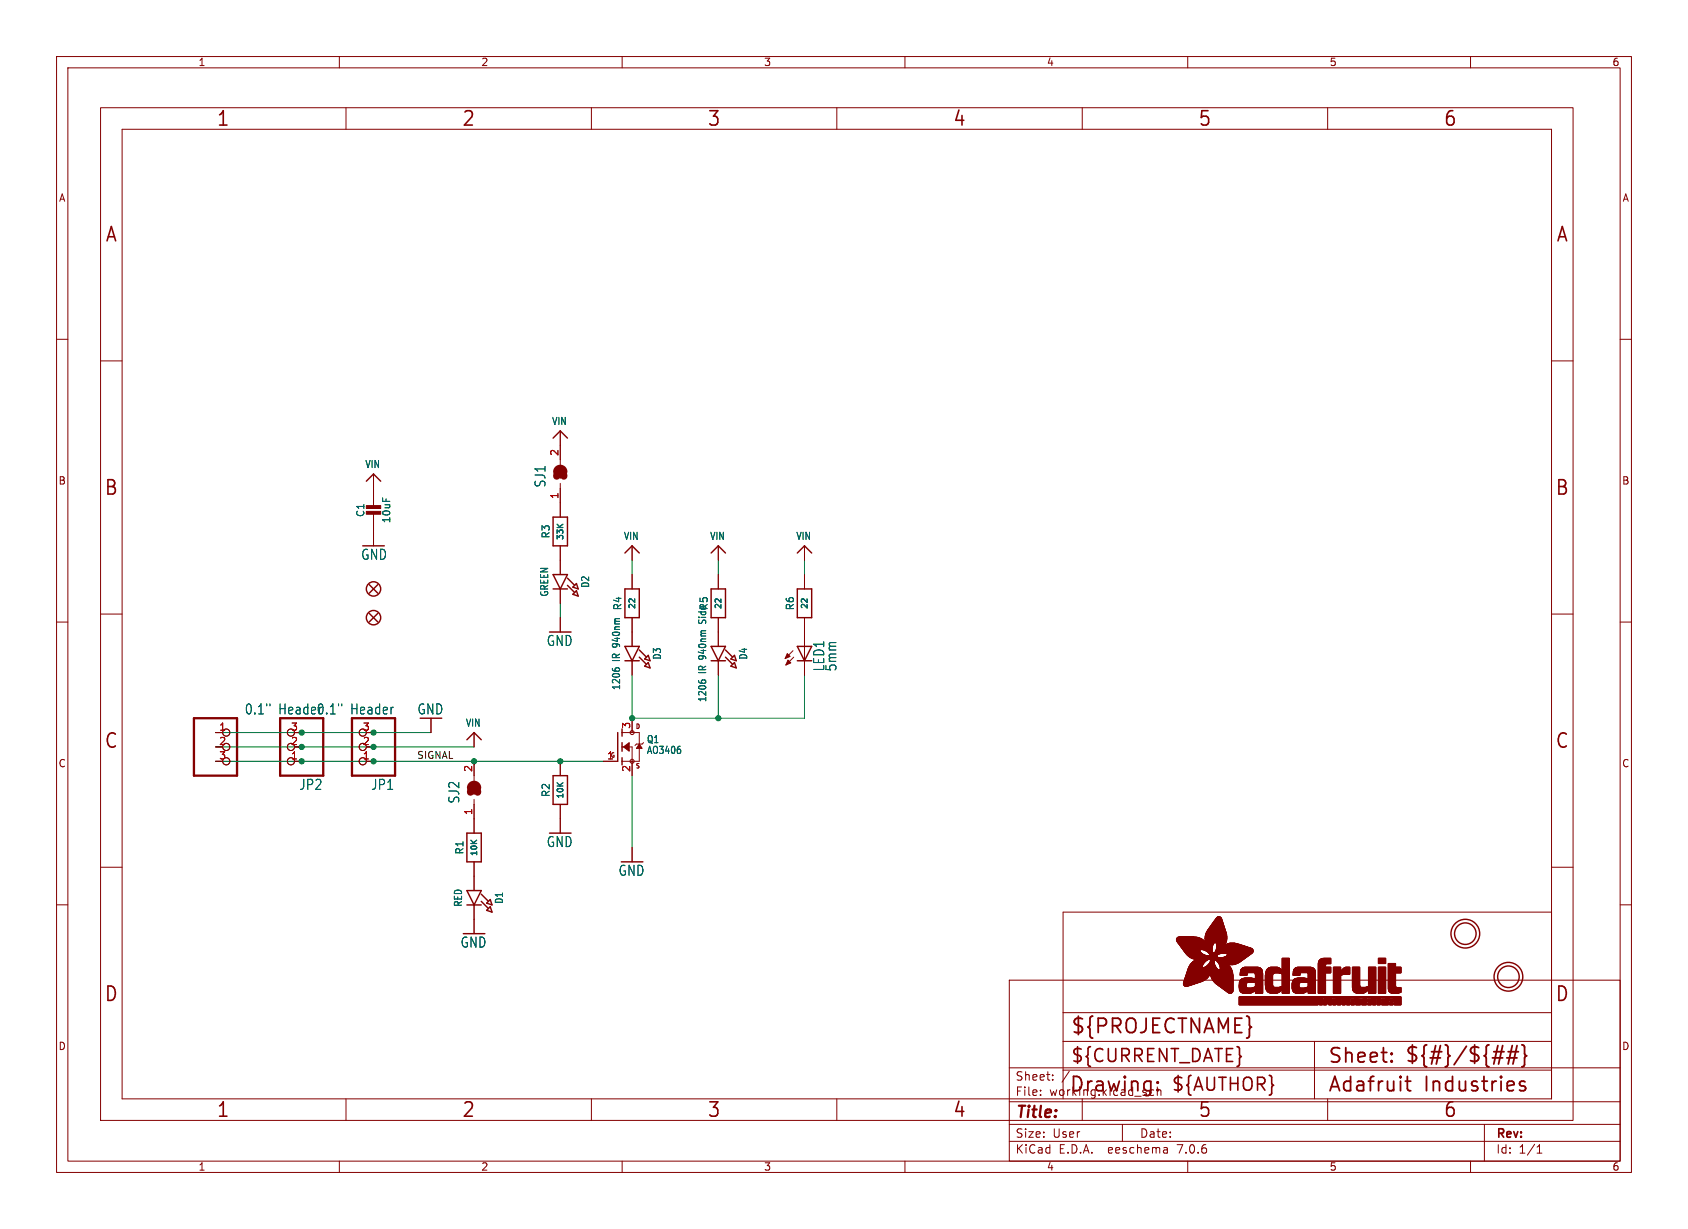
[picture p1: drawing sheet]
<svg xmlns="http://www.w3.org/2000/svg" width="298mm" height="217mm" viewBox="0 0 298 217" stroke-linecap="round" stroke-linejoin="round" font-family="sans-serif">
<defs><g id="words">
<g font-size="3.5" fill="#840000">
<text x="38.2" y="22.7">1</text>
<text x="81.6" y="22.7">2</text>
<text x="125" y="22.7">3</text>
<text x="168.4" y="22.7">4</text>
<text x="211.8" y="22.7">5</text>
<text x="255.1" y="22.7">6</text>
<text x="18.5" y="43.1">A</text>
<text x="275" y="43.1">A</text>
<text x="18.3" y="87.9">B</text>
<text x="274.9" y="87.9">B</text>
<text x="18.3" y="132.7">C</text>
<text x="274.9" y="132.7">C</text>
<text x="18.3" y="177.4">D</text>
<text x="274.9" y="177.4">D</text>
<text x="189.2" y="183.2">${PROJECTNAME}</text>
<text x="234.7" y="188.4">Sheet:</text>
<text x="248.3" y="188.3">${#}/${##}</text>
<text x="38.2" y="197.9">1</text>
<text x="81.6" y="197.9">2</text>
<text x="125" y="197.9">3</text>
<text x="168.4" y="197.9">4</text>
<text x="189" y="193.5">Drawing:</text>
<text x="211.8" y="197.9">5</text>
<text x="234.7" y="193.5">Adafruit</text>
<text x="251.8" y="193.5">Industries</text>
<text x="255.1" y="197.9">6</text>
</g>
<g font-size="3.2" fill="#840000">
<text x="189.2" y="188.2">${CURRENT_DATE}</text>
<text x="207" y="193.3">${AUTHOR}</text>
</g>
<text font-size="2.8" fill="#840000" x="179.4" y="198.2">Title:</text>
<g font-size="2.5" fill="#006464">
<text x="96.7" y="86.3" transform="rotate(-90 96.7 86.3)">SJ1</text>
<text x="63.8" y="99.2">GND</text>
<text x="96.6" y="114.4">GND</text>
<text x="145.9" y="118.8" transform="rotate(-90 145.9 118.8)">LED1</text>
<text x="148.1" y="118.8" transform="rotate(-90 148.1 118.8)">5mm</text>
<text x="43.2" y="126.6">0.1&quot;</text>
<text x="49.3" y="126.6">Header0.1&quot;</text>
<text x="62" y="126.6">Header</text>
<text x="73.7" y="126.6">GND</text>
<text x="52.8" y="139.9">JP2</text>
<text x="65.5" y="139.9">JP1</text>
<text x="81.4" y="142.2" transform="rotate(-90 81.4 142.2)">SJ2</text>
<text x="96.6" y="150">GND</text>
<text x="109.3" y="155.1">GND</text>
<text x="81.3" y="167.8">GND</text>
</g>
<g font-size="2.1" fill="#840000">
<text x="179.4" y="191.3">Sheet:</text>
<text x="179.4" y="194">File:</text>
<text x="185.5" y="194">working.kicad_sch</text>
<text x="179.4" y="201.4">Size:</text>
<text x="186.1" y="201.4">User</text>
<text x="201.4" y="201.4">Date:</text>
<text x="264.4" y="201.6">Rev:</text>
<text x="179.4" y="204.2">KiCad</text>
<text x="187.2" y="204.2">E.D.A.</text>
<text x="196.1" y="204.2">eeschema</text>
<text x="208.4" y="204.2">7.0.6</text>
<text x="264.4" y="204.2">Id:</text>
<text x="268.5" y="204.2">1/1</text>
</g>
<g font-size="1.8" fill="#840000">
<text x="35" y="11.9">1</text>
<text x="85" y="11.9">2</text>
<text x="135" y="11.9">3</text>
<text x="185" y="11.9">4</text>
<text x="235" y="11.9">5</text>
<text x="285" y="11.9">6</text>
<text x="10.3" y="35.9">A</text>
<text x="286.8" y="35.9">A</text>
<text x="10.3" y="85.9">B</text>
<text x="286.7" y="85.9">B</text>
<text x="10.3" y="135.9">C</text>
<text x="286.7" y="135.9">C</text>
<text x="10.3" y="185.9">D</text>
<text x="286.7" y="185.9">D</text>
<text x="35" y="207.2">1</text>
<text x="85" y="207.2">2</text>
<text x="135" y="207.2">3</text>
<text x="185" y="207.2">4</text>
<text x="235" y="207.2">5</text>
<text x="285" y="207.2">6</text>
</g>
<g font-size="1.8" fill="#006464">
<text x="97.5" y="75.4">VIN</text>
<text x="64.5" y="83">VIN</text>
<text x="64.6" y="91.5" transform="rotate(-90 64.6 91.5)">C1</text>
<text x="69.2" y="92.6" transform="rotate(-90 69.2 92.6)">10uF</text>
<text x="97.4" y="95.3" transform="rotate(-90 97.4 95.3)">R3</text>
<text x="110.2" y="95.7">VIN</text>
<text x="125.4" y="95.7">VIN</text>
<text x="140.7" y="95.7">VIN</text>
<text x="97.1" y="105.6" transform="rotate(-90 97.1 105.6)">GREEN</text>
<text x="104.4" y="104" transform="rotate(-90 104.4 104)">D2</text>
<text x="110.1" y="108" transform="rotate(-90 110.1 108)">R4</text>
<text x="125.1" y="109.9" transform="rotate(-90 125.1 109.9)">Side</text>
<text x="125.3" y="108" transform="rotate(-90 125.3 108)">R5</text>
<text x="140.6" y="108" transform="rotate(-90 140.6 108)">R6</text>
<text x="109.8" y="116.9" transform="rotate(-90 109.8 116.9)">IR 940nm</text>
<text x="117.1" y="116.7" transform="rotate(-90 117.1 116.7)">D3</text>
<text x="125.1" y="119.1" transform="rotate(-90 125.1 119.1)">IR 940nm</text>
<text x="132.3" y="116.7" transform="rotate(-90 132.3 116.7)">D4</text>
<text x="109.8" y="122.1" transform="rotate(-90 109.8 122.1)">1206</text>
<text x="125.1" y="124.2" transform="rotate(-90 125.1 124.2)">1206</text>
<text x="82.3" y="128.7">VIN</text>
<text x="114.3" y="131.6">Q1</text>
<text x="114.3" y="133.5">AO3406</text>
<text x="97.4" y="141" transform="rotate(-90 97.4 141)">R2</text>
<text x="82.1" y="151.2" transform="rotate(-90 82.1 151.2)">R1</text>
<text x="81.9" y="160.4" transform="rotate(-90 81.9 160.4)">RED</text>
<text x="89.1" y="159.9" transform="rotate(-90 89.1 159.9)">D1</text>
</g>
<g font-size="1.8" fill="#a90000">
<text x="98.8" y="80.7" transform="rotate(-90 98.8 80.7)">2</text>
<text x="98.8" y="88.3" transform="rotate(-90 98.8 88.3)">1</text>
<text x="38.7" y="129.3">1</text>
<text x="38.7" y="131.8">2</text>
<text x="51.4" y="131.8">2</text>
<text x="51.4" y="129.3">3</text>
<text x="64.1" y="131.8">2</text>
<text x="64.1" y="129.3">3</text>
<text x="111.5" y="129" transform="rotate(-90 111.5 129)">3</text>
<text x="38.7" y="134.4">3</text>
<text x="51.4" y="134.4">1</text>
<text x="64.1" y="134.4">1</text>
<text x="83.6" y="136.6" transform="rotate(-90 83.6 136.6)">2</text>
<text x="107.2" y="134.4">1</text>
<text x="111.5" y="136.6" transform="rotate(-90 111.5 136.6)">2</text>
<text x="83.6" y="144.2" transform="rotate(-90 83.6 144.2)">1</text>
</g>
<text font-size="1.7" fill="#0f0f0f" x="73.7" y="134.3">SIGNAL</text>
<g font-size="1.4" fill="#006464">
<text x="99.9" y="95.7" transform="rotate(-90 99.9 95.7)">33K</text>
<text x="112.6" y="107.9" transform="rotate(-90 112.6 107.9)">22</text>
<text x="127.8" y="107.9" transform="rotate(-90 127.8 107.9)">22</text>
<text x="143.1" y="107.9" transform="rotate(-90 143.1 107.9)">22</text>
<text x="99.9" y="141.4" transform="rotate(-90 99.9 141.4)">10K</text>
<text x="84.6" y="151.5" transform="rotate(-90 84.6 151.5)">10K</text>
</g>
<g font-size="1.1" fill="#840000">
<text x="112.3" y="129.1">D</text>
<text x="112.3" y="136.1">S</text>
</g>
<text font-size="1.1" fill="#a90000" x="107.9" y="134.2">G</text>
</g></defs>
<g fill="none" stroke="#840000" stroke-width=".18">
<path d="M10 10h278.5v197.3h-278.5zM12 12h274.5v193.3h-274.5zM17.8 19h260.3v179.1h-260.3zM60 10v2M61.2 19v3.9M104.6 19v3.9M110 10v2M148 19v3.9M160 10v2M191.3 19v3.9M210 10v2M234.7 19v3.9"/>
<path d="M260 10v2M21.6 22.9h252.7v171.4h-252.7zM10 60h2M286.5 60h2M17.8 63.8h3.8M99.1 76.2v6M274.3 63.8h3.8M66 83.8v5.9M66 90.7v5.8M99.1 85.5v5.9M99.1 96.5v5.1M111.8 96.5v2.6"/>
<path d="M127 96.5v2.6M142.2 96.5v2.6M10 110h2M17.8 108.6h3.8M99.1 104.1v2.6M99.1 109.2v2.6M111.8 101.6v2.5M111.8 109.2v5.1M111.8 116.8v2.6M127 101.6v2.5M127 109.2v5.1M127 116.8v2.6"/>
<path d="M140.2 115.1l-1.4 1.4M140.3 116.2l-1.4 1.4M142.2 101.6v2.5M142.2 109.2v10.2M274.3 108.6h3.8M286.5 110h2M38.1 129.5h1.3M38.1 134.6h1.3M52.1 132.1h1.2M52.1 129.5h1.2M52.1 134.6h1.2M64.8 132.1h1.2"/>
<path d="M64.8 129.5h1.2M64.8 134.6h1.2M76.2 127v2.5M83.8 129.5v2.6M83.8 134.6v3.4M99.1 134.6v2.6M106.7 134.6h2.5M110 132.1h1.8v5.1M110 129.5h3v5.1h-3M111.8 127v2.5M113.8 131.3l-.3 .3h-1l-.2 .2M10 160h2"/>
<path d="M17.8 153.4h3.8M83.8 141.4v5.9M83.8 152.4v5.1M99.1 142.2v5.1M111.8 149.9v2.5M274.3 153.4h3.8M286.5 160h2M83.8 160v5.1M178.4 173.3h108.1v32h-108.1zM188 179.1h86.3M274.3 161.3h-86.3v33M61.2 194.3v3.8"/>
<path d="M104.6 194.3v3.8M148 194.3v3.8M178.4 198.8h108.1M178.4 194.8h108.1M178.4 188.8h108.1M184 193.6v.1M184 192.8v.1M186.1 190.9v.1M186.1 190.1v.1M188 184.1h86.3M188 189.2h86.3M189.1 189.4l-1.3 2"/>
<path d="M191.3 194.3v3.8M198.4 198.8v3M203.8 192.7l.2 .1M204 193.6l-.2 .1M204.6 192.2v1.5M204.6 192.9l.2-.2 .4 .1 .1 .9M232.4 184.1v10.2M234.7 194.3v3.8M262.5 198.8v6.5M60 205.3v2M110 205.3v2M160 205.3v2"/>
<path d="M178.4 201.8h108.1M206.3 203l.1 .9M206.4 203.8l-.1 .1M206.4 203.3h-.1M210 205.3v2M260 205.3v2M271.8 203.9h.8M271.8 202.8l.4-.4v1.5"/>
<circle cx="40" cy="129.5" r=".63"/>
<circle cx="40" cy="132.1" r=".63"/>
<circle cx="40" cy="134.6" r=".63"/>
<circle cx="51.4" cy="129.5" r=".63"/>
<circle cx="51.4" cy="132.1" r=".63"/>
<circle cx="51.4" cy="134.6" r=".63"/>
<circle cx="64.1" cy="129.5" r=".63"/>
<circle cx="64.1" cy="132.1" r=".63"/>
<circle cx="64.1" cy="134.6" r=".63"/>
<circle cx="111.8" cy="129.5" r=".36"/>
<circle cx="111.8" cy="134.6" r=".36"/>
</g>
<g fill="none" stroke="#840000" stroke-width=".25">
<path d="M97.8 77.5l1.3-1.3 1.2 1.3M64.8 85.1l1.2-1.3 1.3 1.3M97.8 91.4h2.5v5.1h-2.5zM110.5 97.8l1.3-1.3 1.2 1.3M125.7 97.8l1.3-1.3 1.3 1.3M141 97.8l1.2-1.3 1.3 1.3M65.3 108.5l1.5 1.5M65.3 103.4l1.5 1.5M66.8 108.5l-1.5 1.5M66.8 103.4l-1.5 1.5M97.8 101.6h2.5l-1.2 2.5zM97.8 104.1h2.5"/>
<path d="M100.3 102.2l1.3 1.3M100.3 103.5l1.3 1.3M101.3 103.8l.6-.6 .3 .9zM101.3 105.1l.6-.6 .3 .9zM110.5 114.3h2.5l-1.2 2.5zM110.5 116.8h2.5M110.5 104.1h2.5v5.1h-2.5zM113 114.9l1.3 1.3M113 116.2l1.3 1.3M114 117.8l.6-.6 .3 .9zM114.6 115.9l.3 .9-.9-.3zM125.7 114.3h2.6l-1.3 2.5z"/>
<path d="M125.7 116.8h2.6M125.7 104.1h2.6v5.1h-2.6zM128.3 114.9l1.2 1.3M128.3 116.2l1.2 1.3M129.9 115.9l.3 .9-1-.3zM129.9 117.2l.3 .9-1-.3zM141 114.3h2.5l-1.3 2.5zM141 116.8h2.5M141 104.1h2.5v5.1h-2.5zM82.5 130.8l1.3-1.3 1.3 1.3M97.8 137.2h2.5v5h-2.5zM109.2 129.5v5.1"/>
<path d="M110 128.9v1.3M110 131.3v1.5M110 134v1.3M82.5 157.5h2.6l-1.3 2.5zM82.5 147.3h2.6v5.1h-2.6zM85.1 158.1l1.3 1.3M85.1 159.4l1.3 1.3M86 159.7l.7-.6 .3 .9zM82.5 160h2.6M86 161l.7-.7 .3 1z"/>
<circle cx="66" cy="109.2" r="1.27"/>
<circle cx="66" cy="104.1" r="1.27"/>
<circle cx="259.1" cy="165.1" r="2.54"/>
<circle cx="259.1" cy="165.1" r="1.9"/>
<circle cx="266.7" cy="172.7" r="2.54"/>
<circle cx="266.7" cy="172.7" r="1.9"/>
</g>
<path d="M108.3 118.2v.2M108.8 118.3l.2-.2h.3l.2 .2M47.7 124.5v.3M60.4 124.5v.3M120.3 132.6v.5M123.5 120.3v.2M124 120.4l.2-.2h.3l.3 .2" fill="none" stroke="#006464" stroke-width=".18"/>
<path d="M98.4 84.2a.64 .64 0 0 1 .7-.6 .64 .64 0 0 1 .6 .6M98.4 83.4a.64 .64 0 0 1 .7-.6 .64 .64 0 0 1 .6 .6M83.2 139.3a.64 .64 0 0 1 .6-.6 .64 .64 0 0 1 .7 .6M83.2 140.1a.64 .64 0 0 1 .6-.7 .64 .64 0 0 1 .7 .7" fill="none" stroke="#840000" stroke-width="1.3"/>
<path d="M99.1 83.2v1.3M34.3 127h7.6v10.2h-7.6zM49.5 127h7.6v10.2h-7.6zM62.2 127h7.6v10.2h-7.6zM83.8 139.1v1.2" fill="none" stroke="#840000" stroke-width=".41"/>
<g fill="#840000" stroke="#840000" stroke-width=".18">
<path d="M139.2 115.6l.5 .5-.9 .4z"/>
<path d="M139.3 116.7l.5 .5-.9 .4z"/>
<path d="M110.2 132.1l1.1-.8v1.5z"/>
<path d="M113 131.6l.5 .7h-1z"/>
<path d="M64.8 90.4h2.5v.5h-2.5z"/>
<path d="M64.8 89.4h2.5v.5h-2.5z"/>
<path d="M208 166.3h4.8z"/>
<path d="M208 166.2l4.8 .1z"/>
<path d="M208 166.2h4.8z"/>
<path d="M208 166.2h4.7z"/>
<path d="M208 166.1l4.7 .1z"/>
<path d="M208 166.1h4.6z"/>
<path d="M208 166l4.5 .1z"/>
<path d="M208 166h4.5z"/>
<path d="M208 166.4h4.9z"/>
<path d="M208 166.3l4.9 .1z"/>
<path d="M208 166h4.4z"/>
<path d="M208 165.9l4.4 .1z"/>
<path d="M208.1 166.4l4.9 .1z"/>
<path d="M208.1 165.9h4.2z"/>
<path d="M208.1 166.5h4.9z"/>
<path d="M208.1 165.9h4.1z"/>
<path d="M208.1 165.8l4 .1z"/>
<path d="M208.1 166.6h5z"/>
<path d="M208.1 166.5l4.9 .1z"/>
<path d="M208.1 165.8h3.9z"/>
<path d="M208.2 166.6h4.9z"/>
<path d="M208.2 165.8h3.6z"/>
<path d="M208.2 166.6l4.9 .1z"/>
<path d="M208.2 165.7l3.5 .1z"/>
<path d="M208.2 166.7h5z"/>
<path d="M208.2 166.7h4.9z"/>
<path d="M208.3 166.7l4.9 .1z"/>
<path d="M208.3 165.7h3.3z"/>
<path d="M208.3 166.8h6.3z"/>
<path d="M208.3 166.8h4.9z"/>
<path d="M208.3 166.8l6.3 .1z"/>
<path d="M208.4 166.9h6.2z"/>
<path d="M208.4 167h6.1z"/>
<path d="M208.4 166.9l6.1 .1z"/>
<path d="M208.4 165.7h2.8z"/>
<path d="M208.5 167h6z"/>
<path d="M208.5 167l6 .1z"/>
<path d="M208.6 167.1h5.9z"/>
<path d="M208.6 167.1l5.8 .1z"/>
<path d="M208.6 167.2h5.8z"/>
<path d="M208.7 167.2l5.7 .1z"/>
<path d="M208.7 167.3h5.7z"/>
<path d="M208.7 167.3l5.7 .1z"/>
<path d="M208.8 167.4h5.6z"/>
<path d="M208.8 167.5h5.5z"/>
<path d="M208.8 167.4l5.5 .1z"/>
<path d="M208.9 167.5l5.4 .1z"/>
<path d="M208.9 167.6h5.4z"/>
<path d="M208.9 167.6l5.4 .1z"/>
<path d="M209 167.7h5.3z"/>
<path d="M209 167.7l5.3 .1z"/>
<path d="M209 167.8h5.3z"/>
<path d="M209.1 167.8h5.2z"/>
<path d="M209.1 167.8l5.2 .1z"/>
<path d="M209.1 167.9h5.2z"/>
<path d="M209.2 167.9l3.1 .1z"/>
<path d="M209.2 168h3z"/>
<path d="M209.2 174.1h1.8z"/>
<path d="M209.2 174l1.8 .1z"/>
<path d="M209.2 174h2z"/>
<path d="M209.2 174h2.1z"/>
<path d="M209.2 173.9l2.1 .1z"/>
<path d="M209.2 173.9h2.3z"/>
<path d="M209.2 173.9h2.4z"/>
<path d="M209.2 173.8l2.4 .1z"/>
<path d="M209.2 173.8h2.6z"/>
<path d="M209.2 168l3 .1z"/>
<path d="M209.3 174.1l1.4 .1z"/>
<path d="M209.3 174.1h1.5z"/>
<path d="M209.3 173.8h2.6z"/>
<path d="M209.3 173.7l2.6 .1z"/>
<path d="M209.3 173.7h2.8z"/>
<path d="M209.3 168.1h2.9z"/>
<path d="M209.3 174.2h1.2z"/>
<path d="M209.3 174.2h1.3z"/>
<path d="M209.3 173.7h2.9z"/>
<path d="M209.3 173.6l3 .1z"/>
<path d="M209.3 173.6h3.1z"/>
<path d="M209.3 173.6h3.2z"/>
<path d="M209.3 168.1l2.9 .1z"/>
<path d="M209.3 174.2l1.1 .1z"/>
<path d="M209.3 173.5l3.3 .1z"/>
<path d="M209.3 173.5h3.3z"/>
<path d="M209.3 173.4l3.4 .1z"/>
<path d="M209.3 173.4h3.5z"/>
<path d="M209.3 168.2h2.9z"/>
<path d="M209.4 174.3h.9z"/>
<path d="M209.4 173.4h3.4z"/>
<path d="M209.4 174.3h.8z"/>
<path d="M209.4 173.3l3.5 .1z"/>
<path d="M209.4 173.3h3.5z"/>
<path d="M209.4 173.3h3.6z"/>
<path d="M209.4 173.2l3.7 .1z"/>
<path d="M209.4 168.3h2.8z"/>
<path d="M209.4 168.2l2.8 .1z"/>
<path d="M209.4 174.3l.7 .1z"/>
<path d="M209.4 173.2h3.7z"/>
<path d="M209.4 173.2h3.8z"/>
<path d="M209.4 173.1l3.8 .1z"/>
<path d="M209.4 173.1h3.9z"/>
<path d="M209.5 173.1h3.8z"/>
<path d="M209.5 173l3.8 .1z"/>
<path d="M209.5 168.3l2.8 .1z"/>
<path d="M209.5 174.4h.5z"/>
<path d="M209.5 173h3.9z"/>
<path d="M209.5 172.9l4 .1z"/>
<path d="M209.5 168.4h2.8z"/>
<path d="M209.5 172.9h4z"/>
<path d="M209.5 172.8l4.1 .1z"/>
<path d="M209.5 172.8h4.1z"/>
<path d="M209.5 168.4l2.9 .1z"/>
<path d="M209.6 172.8h4z"/>
<path d="M209.6 172.7l4 .1z"/>
<path d="M209.6 168.5h2.8z"/>
<path d="M209.6 174.4h.3z"/>
<path d="M209.6 172.7h4.1z"/>
<path d="M209.6 172.6l4.1 .1z"/>
<path d="M209.6 168.5l2.9 .1z"/>
<path d="M209.6 172.6h4.1z"/>
<path d="M209.6 172.6h4.2z"/>
<path d="M209.6 172.5l4.2 .1z"/>
<path d="M209.6 172.5h4.2z"/>
<path d="M209.6 168.6h3z"/>
<path d="M209.6 168.6h2.9z"/>
<path d="M209.7 172.5h4.1z"/>
<path d="M209.7 172.4l4.1 .1z"/>
<path d="M209.7 172.4h4.2z"/>
<path d="M209.7 172.3l4.2 .1z"/>
<path d="M209.7 168.6l2.9 .1z"/>
<path d="M209.8 172.3h4.1z"/>
<path d="M209.8 172.2l4.1 .1z"/>
<path d="M209.8 172.2h4.1z"/>
<path d="M209.8 168.7l2.9 .1z"/>
<path d="M209.8 168.7h2.9z"/>
<path d="M209.8 172.1l4.2 .1z"/>
<path d="M209.8 172.1h4.2z"/>
<path d="M209.8 168.8h3z"/>
<path d="M209.8 172l4.2 .1z"/>
<path d="M209.8 172h4.2z"/>
<path d="M209.8 168.8h3.1z"/>
<path d="M209.9 171.9l4.1 .1z"/>
<path d="M209.9 171.9h4.1z"/>
<path d="M209.9 168.8l3 .1z"/>
<path d="M209.9 171.8l4.1 .1z"/>
<path d="M209.9 171.8h4.1z"/>
<path d="M209.9 168.9h3.1z"/>
<path d="M209.9 171.8h8z"/>
<path d="M209.9 171.7l8 .1z"/>
<path d="M209.9 171.7h7.9z"/>
<path d="M209.9 168.9h3.2z"/>
<path d="M210 171.6l7.8 .1z"/>
<path d="M210 171.6h7.8z"/>
<path d="M210 168.9l3.2 .1z"/>
<path d="M210 171.5l7.8 .1z"/>
<path d="M210 171.5h5.5z"/>
<path d="M210 169h3.3z"/>
<path d="M210 171.5h5.4z"/>
<path d="M210 171.4l5.4 .1z"/>
<path d="M210 171.4h5.3z"/>
<path d="M210 169h5.2z"/>
<path d="M210.1 171.3l5.1 .1z"/>
<path d="M210.1 171.3h5.1z"/>
<path d="M210.1 169l5.1 .1z"/>
<path d="M210.1 171.2l5 .1z"/>
<path d="M210.1 171.2h5z"/>
<path d="M210.1 171.1l5 .1z"/>
<path d="M210.1 171.1h4.9z"/>
<path d="M210.1 169.1h5z"/>
<path d="M210.2 171l2.5 .1z"/>
<path d="M210.2 171h2.5z"/>
<path d="M210.2 169.1h5z"/>
<path d="M210.2 171h2.4z"/>
<path d="M210.2 169.1l5 .1z"/>
<path d="M210.2 170.9l2.4 .1z"/>
<path d="M210.2 170.9h2.4z"/>
<path d="M210.2 169.2h5z"/>
<path d="M210.3 170.8l2.3 .1z"/>
<path d="M210.3 170.8h2.3z"/>
<path d="M210.3 169.2h4.9z"/>
<path d="M210.3 170.7l2.3 .1z"/>
<path d="M210.3 170.7h2.3z"/>
<path d="M210.3 169.2l5 .1z"/>
<path d="M210.4 170.7h2.2z"/>
<path d="M210.4 170.6l2.3 .1z"/>
<path d="M210.4 170.6h2.3z"/>
<path d="M210.4 169.3h5z"/>
<path d="M210.4 170.5l2.3 .1z"/>
<path d="M210.5 170.5h2.2z"/>
<path d="M210.5 169.3l5.2 .1z"/>
<path d="M210.5 170.4l2.3 .1z"/>
<path d="M210.5 170.4h2.3z"/>
<path d="M210.6 170.4h2.2z"/>
<path d="M210.6 169.4h9.6z"/>
<path d="M210.6 170.3l2.2 .1z"/>
<path d="M210.6 170.3h2.2z"/>
<path d="M210.7 170.3h2.2z"/>
<path d="M210.7 169.4l9.4 .1z"/>
<path d="M210.7 170.2l2.2 .1z"/>
<path d="M210.7 170.2h2.2z"/>
<path d="M210.8 170.2h2.2z"/>
<path d="M210.8 170.1l2.2 .1z"/>
<path d="M210.8 169.5h9.3z"/>
<path d="M210.8 170.1h2.2z"/>
<path d="M210.9 170.1h2.2z"/>
<path d="M211 170l2.1 .1z"/>
<path d="M211 170h2.1z"/>
<path d="M211 169.5l9 .1z"/>
<path d="M211 170h2.2z"/>
<path d="M211.1 169.9l2.2 .1z"/>
<path d="M211.1 169.9h2.2z"/>
<path d="M211.2 169.6h8.7z"/>
<path d="M211.2 169.8l2.1 .1z"/>
<path d="M211.3 169.8h2.1z"/>
<path d="M211.3 169.6h8.6z"/>
<path d="M211.4 169.7l2.1 .1z"/>
<path d="M211.5 169.7h2.1z"/>
<path d="M211.6 169.7h2z"/>
<path d="M211.7 169.6l2 .1z"/>
<path d="M212.7 167.9l1.6 .1z"/>
<path d="M212.8 168h1.5z"/>
<path d="M212.9 168h1.4z"/>
<path d="M212.9 171l2.1 .1z"/>
<path d="M213 171h2z"/>
<path d="M213 168l1.3 .1z"/>
<path d="M213 166h3.9z"/>
<path d="M213 165.9l3.9 .1z"/>
<path d="M213 165.9h3.9z"/>
<path d="M213 165.8l3.9 .1z"/>
<path d="M213.1 171h1.9z"/>
<path d="M213.1 168.1h1.2z"/>
<path d="M213.1 166.3l3.8 .1z"/>
<path d="M213.1 166.3h3.8z"/>
<path d="M213.1 166.2l3.8 .1z"/>
<path d="M213.1 166.2h3.8z"/>
<path d="M213.1 166.1l3.8 .1z"/>
<path d="M213.1 166.1h3.8z"/>
<path d="M213.1 166l3.8 .1z"/>
<path d="M213.1 165.8h3.8z"/>
<path d="M213.1 165.7l3.8 .1z"/>
<path d="M213.1 165.7h3.8z"/>
<path d="M213.1 165.6l3.8 .1z"/>
<path d="M213.1 165.6h3.8z"/>
<path d="M213.1 165.5l3.8 .1z"/>
<path d="M213.1 165.5h3.8z"/>
<path d="M213.1 166.4l3.7 .1z"/>
<path d="M213.1 166.4h3.8z"/>
<path d="M213.1 165.4l3.8 .1z"/>
<path d="M213.1 165.4h3.8z"/>
<path d="M213.1 170.9l1.9 .1z"/>
<path d="M213.1 166.5l3.7 .1z"/>
<path d="M213.1 166.5h3.7z"/>
<path d="M213.1 165.3l3.8 .1z"/>
<path d="M213.1 165.3h3.8z"/>
<path d="M213.2 170.9h1.7z"/>
<path d="M213.2 166.7h1.6z"/>
<path d="M213.2 166.6l3.6 .1z"/>
<path d="M213.2 166.6h3.6z"/>
<path d="M213.2 165.2l3.7 .1z"/>
<path d="M213.2 165.2h3.7z"/>
<path d="M213.2 165.1l3.7 .1z"/>
<path d="M213.2 168.1l1.1 .1z"/>
<path d="M213.2 166.7l1.5 .1z"/>
<path d="M213.2 166.7h1.5z"/>
<path d="M213.2 165.1h3.6z"/>
<path d="M213.2 165l3.6 .1z"/>
<path d="M213.3 170.9h1.6z"/>
<path d="M213.3 166.8h1.3z"/>
<path d="M213.3 165h3.5z"/>
<path d="M213.3 164.9l3.5 .1z"/>
<path d="M213.3 170.8l1.6 .1z"/>
<path d="M213.3 168.2h1z"/>
<path d="M213.3 164.9h3.5z"/>
<path d="M213.3 164.8l3.5 .1z"/>
<path d="M213.4 170.8h1.5z"/>
<path d="M213.4 164.8h3.4z"/>
<path d="M213.4 164.8h3.3z"/>
<path d="M213.4 164.7l3.3 .1z"/>
<path d="M213.4 168.2l1 .1z"/>
<path d="M213.4 164.7h3.3z"/>
<path d="M213.4 164.6l3.3 .1z"/>
<path d="M213.5 170.7l1.4 .1z"/>
<path d="M213.5 170.7h1.3z"/>
<path d="M213.5 168.3h.9z"/>
<path d="M213.5 164.6h3.2z"/>
<path d="M213.5 164.5l3.2 .1z"/>
<path d="M213.5 164.5h3.2z"/>
<path d="M213.5 164.5h3.1z"/>
<path d="M213.6 170.6l1.2 .1z"/>
<path d="M213.6 170.6h1.2z"/>
<path d="M213.6 168.3l.8 .1z"/>
<path d="M213.6 164.4l3 .1z"/>
<path d="M213.6 164.4h3z"/>
<path d="M213.6 168.4h.8z"/>
<path d="M213.6 164.3l3 .1z"/>
<path d="M213.7 170.5l1.1 .1z"/>
<path d="M213.7 170.5h1.1z"/>
<path d="M213.7 168.4l.8 .1z"/>
<path d="M213.7 164.3h2.9z"/>
<path d="M213.7 170.5h1z"/>
<path d="M213.7 168.5h.9z"/>
<path d="M213.7 168.5h.8z"/>
<path d="M213.7 164.2l2.9 .1z"/>
<path d="M213.7 164.2h2.8z"/>
<path d="M213.7 170.4l1 .1z"/>
<path d="M213.8 170.4h.9z"/>
<path d="M213.8 169h1.4z"/>
<path d="M213.8 168.6h2.1z"/>
<path d="M213.8 168.5l2.3 .1z"/>
<path d="M213.8 164.2h2.7z"/>
<path d="M213.8 164.1l2.7 .1z"/>
<path d="M213.8 170.3l.9 .1z"/>
<path d="M213.8 168.9l1.4 .1z"/>
<path d="M213.8 168.6l1.9 .1z"/>
<path d="M213.8 168.6h2z"/>
<path d="M213.8 164.1h2.7z"/>
<path d="M213.8 170.3h.9z"/>
<path d="M213.8 168.9h1.4z"/>
<path d="M213.8 168.7h1.7z"/>
<path d="M213.8 164l2.7 .1z"/>
<path d="M213.9 170.3h.8z"/>
<path d="M213.9 170.2l.8 .1z"/>
<path d="M213.9 168.9h1.4z"/>
<path d="M213.9 168.8l1.4 .1z"/>
<path d="M213.9 168.8h1.4z"/>
<path d="M213.9 168.8h1.5z"/>
<path d="M213.9 168.7l1.6 .1z"/>
<path d="M213.9 164h2.6z"/>
<path d="M213.9 170.2h.8z"/>
<path d="M213.9 169.6l6 .1z"/>
<path d="M213.9 163.9l2.6 .1z"/>
<path d="M213.9 170.1l.8 .1z"/>
<path d="M213.9 163.9h2.5z"/>
<path d="M214 170.1h.7z"/>
<path d="M214 170l.7 .1z"/>
<path d="M214 169.7h5.8z"/>
<path d="M214 163.8l2.4 .1z"/>
<path d="M214 163.8h2.4z"/>
<path d="M214 170h.7z"/>
<path d="M214 169.9l.7 .1z"/>
<path d="M214 169.9h.7z"/>
<path d="M214 169.8l.7 .1z"/>
<path d="M214 169.8h.8z"/>
<path d="M214 169.7l5.7 .1z"/>
<path d="M214 172.2l4 .1z"/>
<path d="M214 172.2h4z"/>
<path d="M214 172.2h3.9z"/>
<path d="M214 172.1l3.9 .1z"/>
<path d="M214 172.1h3.9z"/>
<path d="M214 172l3.9 .1z"/>
<path d="M214 172h3.9z"/>
<path d="M214 171.9l3.9 .1z"/>
<path d="M214 163.7l2.4 .1z"/>
<path d="M214.1 172.6h3.9z"/>
<path d="M214.1 172.5l3.9 .1z"/>
<path d="M214.1 172.5h3.9z"/>
<path d="M214.1 172.4l3.9 .1z"/>
<path d="M214.1 172.4h3.9z"/>
<path d="M214.1 172.3l3.9 .1z"/>
<path d="M214.1 172.3h3.9z"/>
<path d="M214.1 171.9h3.8z"/>
<path d="M214.1 171.8l3.8 .1z"/>
<path d="M214.1 171.8h3.8z"/>
<path d="M214.1 163.7h2.3z"/>
<path d="M214.1 172.7h3.9z"/>
<path d="M214.1 172.6l3.9 .1z"/>
<path d="M214.1 163.6l2.3 .1z"/>
<path d="M214.1 163.6h2.3z"/>
<path d="M214.1 172.8h3.9z"/>
<path d="M214.1 172.7l3.9 .1z"/>
<path d="M214.2 172.9h3.8z"/>
<path d="M214.2 172.8l3.8 .1z"/>
<path d="M214.2 172.8h3.8z"/>
<path d="M214.2 163.6h2.1z"/>
<path d="M214.2 163.5l2.1 .1z"/>
<path d="M214.2 173h3.8z"/>
<path d="M214.2 172.9l3.8 .1z"/>
<path d="M214.2 163.5h2.1z"/>
<path d="M214.2 163.4l2.1 .1z"/>
<path d="M214.3 173.1h3.7z"/>
<path d="M214.3 173l3.7 .1z"/>
<path d="M214.3 163.4h2z"/>
<path d="M214.3 173.2h3.7z"/>
<path d="M214.3 173.1l3.7 .1z"/>
<path d="M214.3 163.3l2 .1z"/>
<path d="M214.3 163.3h2z"/>
<path d="M214.4 173.2l3.6 .1z"/>
<path d="M214.4 173.2h3.6z"/>
<path d="M214.4 163.3h1.9z"/>
<path d="M214.4 163.2l1.8 .1z"/>
<path d="M214.4 173.3h3.6z"/>
<path d="M214.4 163.2h1.8z"/>
<path d="M214.5 173.3l3.5 .1z"/>
<path d="M214.5 163.2h1.7z"/>
<path d="M214.5 173.4h3.5z"/>
<path d="M214.5 163.1l1.7 .1z"/>
<path d="M214.5 163.1h1.7z"/>
<path d="M214.5 173.4l3.5 .1z"/>
<path d="M214.5 163l1.7 .1z"/>
<path d="M214.6 173.5h3.4z"/>
<path d="M214.6 173.6h3.4z"/>
<path d="M214.6 173.5l3.4 .1z"/>
<path d="M214.6 163h1.6z"/>
<path d="M214.6 168.5h6.8z"/>
<path d="M214.6 162.9l1.6 .1z"/>
<path d="M214.6 162.9h1.5z"/>
<path d="M214.7 173.7h3.3z"/>
<path d="M214.7 173.6l3.3 .1z"/>
<path d="M214.7 168.5h6.7z"/>
<path d="M214.7 162.9h1.4z"/>
<path d="M214.7 162.8l1.4 .1z"/>
<path d="M214.7 162.8h1.4z"/>
<path d="M214.8 173.7l3.2 .1z"/>
<path d="M214.8 168.4l6.7 .1z"/>
<path d="M214.8 162.7l1.3 .1z"/>
<path d="M214.8 162.7h1.3z"/>
<path d="M214.8 173.8h3.2z"/>
<path d="M214.8 168.4h6.7z"/>
<path d="M214.8 168.3l6.7 .1z"/>
<path d="M214.8 162.6l1.3 .1z"/>
<path d="M214.9 168.3h6.6z"/>
<path d="M214.9 162.6h1.2z"/>
<path d="M214.9 162.6h1.1z"/>
<path d="M214.9 173.9h3.1z"/>
<path d="M214.9 173.8l3.1 .1z"/>
<path d="M214.9 169.8h4.8z"/>
<path d="M214.9 168.2l6.7 .1z"/>
<path d="M214.9 168.2h6.7z"/>
<path d="M214.9 162.5l1.1 .1z"/>
<path d="M214.9 162.5h1.1z"/>
<path d="M214.9 166.7h1.8z"/>
<path d="M215 173.9h3z"/>
<path d="M215 169.8h4.6z"/>
<path d="M215 168.1l6.6 .1z"/>
<path d="M215 168.1h6.6z"/>
<path d="M215 168.1h6.5z"/>
<path d="M215 166.7h1.7z"/>
<path d="M215 162.5h1z"/>
<path d="M215 162.4l1 .1z"/>
<path d="M215 174h3z"/>
<path d="M215 173.9l3 .1z"/>
<path d="M215 168l6.5 .1z"/>
<path d="M215 168h6.5z"/>
<path d="M215 166.8h1.7z"/>
<path d="M215 166.7l1.7 .1z"/>
<path d="M215 162.4h1z"/>
<path d="M215 169.8l4.6 .1z"/>
<path d="M215 167.9l6.5 .1z"/>
<path d="M215 167.9h6.5z"/>
<path d="M215.1 174h2.9z"/>
<path d="M215.1 167.8l6.4 .1z"/>
<path d="M215.1 167.8h6.3z"/>
<path d="M215.1 167.7l6.2 .1z"/>
<path d="M215.1 167.7h6.2z"/>
<path d="M215.1 166.9l1.5 .1z"/>
<path d="M215.1 166.9h1.5z"/>
<path d="M215.1 166.8l1.6 .1z"/>
<path d="M215.1 162.3l.8 .1z"/>
<path d="M215.1 162.3h.8z"/>
<path d="M215.1 174l2.9 .1z"/>
<path d="M215.1 169.9l4.4 .1z"/>
<path d="M215.1 169.9h4.4z"/>
<path d="M215.1 167.7h6.1z"/>
<path d="M215.1 167.6l6 .1z"/>
<path d="M215.1 167.6h5.9z"/>
<path d="M215.1 167.6h5.8z"/>
<path d="M215.1 167.5l5.7 .1z"/>
<path d="M215.1 167.5h5.6z"/>
<path d="M215.1 167.4l5.5 .1z"/>
<path d="M215.1 167.4h5.4z"/>
<path d="M215.1 167.4h5.2z"/>
<path d="M215.1 167.3l5.2 .1z"/>
<path d="M215.1 167.3h5.1z"/>
<path d="M215.1 167.3h1.2z"/>
<path d="M215.1 167.2l4.9 .1z"/>
<path d="M215.1 167.2h1.3z"/>
<path d="M215.1 167.1l1.4 .1z"/>
<path d="M215.1 167.1h1.4z"/>
<path d="M215.1 167l1.4 .1z"/>
<path d="M215.1 167h1.5z"/>
<path d="M215.1 162.2l.8 .1z"/>
<path d="M215.2 174.1h2.8z"/>
<path d="M215.2 170h4.2z"/>
<path d="M215.2 162.2h.7z"/>
<path d="M215.2 170l4.2 .1z"/>
<path d="M215.2 162.2h.6z"/>
<path d="M215.3 174.1l2.7 .1z"/>
<path d="M215.3 170.1h4z"/>
<path d="M215.3 162.1l.4 .1z"/>
<path d="M215.3 174.2h2.7z"/>
<path d="M215.3 170.1l3.9 .1z"/>
<path d="M215.3 170.1h3.9z"/>
<path d="M215.3 162.1h.4z"/>
<path d="M215.3 170.2h3.8z"/>
<path d="M215.4 170.2l3.6 .1z"/>
<path d="M215.4 170.2h3.6z"/>
<path d="M215.4 174.3h2.6z"/>
<path d="M215.4 174.2l2.6 .1z"/>
<path d="M215.4 170.3h3.5z"/>
<path d="M215.5 174.3h2.5z"/>
<path d="M215.5 170.4h3.2z"/>
<path d="M215.5 170.3l3.3 .1z"/>
<path d="M215.5 170.4l1.4 .1z"/>
<path d="M215.5 170.4h1.4z"/>
<path d="M215.5 174.3l2.5 .1z"/>
<path d="M215.5 170.5h1.5z"/>
<path d="M215.6 174.4h2.4z"/>
<path d="M215.6 171.5h2.2z"/>
<path d="M215.6 170.6h1.5z"/>
<path d="M215.6 170.5l1.4 .1z"/>
<path d="M215.6 170.5h1.4z"/>
<path d="M215.6 170.7h1.6z"/>
<path d="M215.6 170.6l1.6 .1z"/>
<path d="M215.6 170.6h1.6z"/>
<path d="M215.7 170.7l1.6 .1z"/>
<path d="M215.7 170.7h1.6z"/>
<path d="M215.7 174.4l2.3 .1z"/>
<path d="M215.7 171.5h2.1z"/>
<path d="M215.7 171.4l2 .1z"/>
<path d="M215.7 170.9h1.7z"/>
<path d="M215.7 170.8l1.7 .1z"/>
<path d="M215.7 170.8h1.7z"/>
<path d="M215.7 170.8h1.6z"/>
<path d="M215.7 174.5h2.3z"/>
<path d="M215.7 171.4h2z"/>
<path d="M215.7 171.3l2 .1z"/>
<path d="M215.7 171l1.8 .1z"/>
<path d="M215.7 171h1.8z"/>
<path d="M215.7 170.9l1.8 .1z"/>
<path d="M215.7 170.9h1.8z"/>
<path d="M215.8 171.3h1.9z"/>
<path d="M215.8 171.2l1.8 .1z"/>
<path d="M215.8 171.2h1.8z"/>
<path d="M215.8 171.1l1.8 .1z"/>
<path d="M215.8 171.1h1.8z"/>
<path d="M215.8 174.5h2.2z"/>
<path d="M215.8 174.5l2.2 .1z"/>
<path d="M215.8 169.3l4.5 .1z"/>
<path d="M215.9 174.6h2.1z"/>
<path d="M216 174.6l2 .1z"/>
<path d="M216 174.7h2z"/>
<path d="M216.1 174.7l1.9 .1z"/>
<path d="M216.1 174.8h1.9z"/>
<path d="M216.2 174.8l1.8 .1z"/>
<path d="M216.2 169.3h4.1z"/>
<path d="M216.2 174.9h1.8z"/>
<path d="M216.3 174.9h1.7z"/>
<path d="M216.3 169.3h4.1z"/>
<path d="M216.3 174.9l1.7 .1z"/>
<path d="M216.4 167.3h3.7z"/>
<path d="M216.4 175h1.6z"/>
<path d="M216.4 169.2l4.1 .1z"/>
<path d="M216.5 175l1.5 .1z"/>
<path d="M216.5 167.2h3.3z"/>
<path d="M216.5 175.1h1.5z"/>
<path d="M216.5 169.2h4z"/>
<path d="M216.5 167.1l3.2 .1z"/>
<path d="M216.6 175.1l1.4 .1z"/>
<path d="M216.6 169.2h3.9z"/>
<path d="M216.6 168.5l4.8 .1z"/>
<path d="M216.6 167.1h2.9z"/>
<path d="M216.6 175.2h1.4z"/>
<path d="M216.7 175.2h1.3z"/>
<path d="M216.7 169.1l3.9 .1z"/>
<path d="M216.7 167l2.6 .1z"/>
<path d="M216.7 169.1h3.9z"/>
<path d="M216.8 175.3h1.2z"/>
<path d="M216.8 175.2l1.2 .1z"/>
<path d="M216.8 168.6h4.5z"/>
<path d="M216.8 167h2.4z"/>
<path d="M216.8 169.1h3.9z"/>
<path d="M216.8 167h2.3z"/>
<path d="M216.9 175.3h1.1z"/>
<path d="M216.9 175.3l1.1 .1z"/>
<path d="M216.9 170.4h1.7z"/>
<path d="M216.9 169l3.8 .1z"/>
<path d="M216.9 169h3.9z"/>
<path d="M216.9 166.9l2.1 .1z"/>
<path d="M216.9 175.4h1z"/>
<path d="M216.9 170.4l1.7 .1z"/>
<path d="M216.9 168.6l4.3 .1z"/>
<path d="M217 168.7h4.2z"/>
<path d="M217 175.4h.9z"/>
<path d="M217 168.9l3.9 .1z"/>
<path d="M217 168.9h3.9z"/>
<path d="M217 168.9h4z"/>
<path d="M217 168.8h4.1z"/>
<path d="M217 168.7l4.1 .1z"/>
<path d="M217 166.9h1.9z"/>
<path d="M217 175.4l.9 .1z"/>
<path d="M217 168.8l4 .1z"/>
<path d="M217 168.8h4z"/>
<path d="M217 166.9h1.8z"/>
<path d="M217.1 170.5h1.4z"/>
<path d="M217.1 175.5h.8z"/>
<path d="M217.1 175.5h.7z"/>
<path d="M217.1 166.8l1.6 .1z"/>
<path d="M217.2 175.5l.6 .1z"/>
<path d="M217.2 170.5h1.1z"/>
<path d="M217.2 175.6h.6z"/>
<path d="M217.2 170.5l1.1 .1z"/>
<path d="M217.3 175.6h.4z"/>
<path d="M217.3 166.8h1.2z"/>
<path d="M217.4 166.8h1z"/>
<path d="M217.4 175.6l.1 .1z"/>
<path d="M217.4 170.6h.6z"/>
<path d="M219.1 177.7h14z"/>
<path d="M219.1 177.6l14 .1z"/>
<path d="M219.1 177.6h14z"/>
<path d="M219.1 177.5l14 .1z"/>
<path d="M219.1 177.5h14z"/>
<path d="M219.1 177.4l14 .1z"/>
<path d="M219.1 177.4h14z"/>
<path d="M219.1 177.3l14 .1z"/>
<path d="M219.1 177.3h14z"/>
<path d="M219.1 177.2l14 .1z"/>
<path d="M219.1 177.2h14z"/>
<path d="M219.1 177.1l14 .1z"/>
<path d="M219.1 177.1h14z"/>
<path d="M219.1 177l14 .1z"/>
<path d="M219.1 177h14z"/>
<path d="M219.1 176.9l14 .1z"/>
<path d="M219.1 176.9h14z"/>
<path d="M219.1 176.8l14 .1z"/>
<path d="M219.1 176.8h14z"/>
<path d="M219.1 176.7l14 .1z"/>
<path d="M219.1 176.7h14z"/>
<path d="M219.1 176.6l14 .1z"/>
<path d="M219.1 176.6h14z"/>
<path d="M219.1 176.5l14 .1z"/>
<path d="M219.1 176.5h14z"/>
<path d="M219.1 176.4l28.6 .1z"/>
<path d="M219.1 176.4h28.6z"/>
<path d="M219.1 176.3l28.6 .1z"/>
<path d="M219.1 176.3h28.6z"/>
<path d="M219.1 174.6h1.3z"/>
<path d="M219.1 174.5l1.3 .1z"/>
<path d="M219.1 174.5h1.2z"/>
<path d="M219.1 174.4l1.2 .1z"/>
<path d="M219.1 174.4h1.2z"/>
<path d="M219.1 174.3l1.2 .1z"/>
<path d="M219.1 174.3h1.2z"/>
<path d="M219.1 174.2l1.2 .1z"/>
<path d="M219.1 174.2h1.2z"/>
<path d="M219.1 174.1l1.2 .1z"/>
<path d="M219.1 174.1h1.2z"/>
<path d="M219.1 174.9l4.2 .1z"/>
<path d="M219.1 174.9h4.2z"/>
<path d="M219.1 174.8l4.2 .1z"/>
<path d="M219.1 174.8h4.2z"/>
<path d="M219.1 174.7l4.2 .1z"/>
<path d="M219.1 174.7h1.5z"/>
<path d="M219.1 174.6l1.4 .1z"/>
<path d="M219.1 174l1.2 .1z"/>
<path d="M219.1 174h1.2z"/>
<path d="M219.1 173.9l1.2 .1z"/>
<path d="M219.1 173.9h1.3z"/>
<path d="M219.1 173.8l1.3 .1z"/>
<path d="M219.1 173.8h1.4z"/>
<path d="M219.1 173.8h1.5z"/>
<path d="M219.1 173.7l1.5 .1z"/>
<path d="M219.1 175.1h4.2z"/>
<path d="M219.1 175l4.2 .1z"/>
<path d="M219.1 175h4.2z"/>
<path d="M219.1 173.7h4.2z"/>
<path d="M219.1 173.6l4.2 .1z"/>
<path d="M219.1 173.6h4.2z"/>
<path d="M219.2 175.1l2.7 .1z"/>
<path d="M219.2 173.6h4.1z"/>
<path d="M219.2 173.5l4.1 .1z"/>
<path d="M219.2 175.2h2.6z"/>
<path d="M219.2 175.2h2.7z"/>
<path d="M219.2 173.5h4.1z"/>
<path d="M219.2 173.4l4.1 .1z"/>
<path d="M219.2 173.4h4.1z"/>
<path d="M219.3 175.3h2.4z"/>
<path d="M219.3 175.3h2.5z"/>
<path d="M219.3 175.2l2.5 .1z"/>
<path d="M219.3 173.4h4z"/>
<path d="M219.3 173.3l4 .1z"/>
<path d="M219.3 172.5h1.2z"/>
<path d="M219.3 172.4l1.2 .1z"/>
<path d="M219.3 172.4h1.2z"/>
<path d="M219.3 172.3l1.2 .1z"/>
<path d="M219.3 172.3h1.2z"/>
<path d="M219.3 172.2l1.2 .1z"/>
<path d="M219.3 172.2h1.2z"/>
<path d="M219.3 172.1l1.3 .1z"/>
<path d="M219.3 173.3h4z"/>
<path d="M219.3 172.1h1.3z"/>
<path d="M219.3 172l1.3 .1z"/>
<path d="M219.3 172h1.3z"/>
<path d="M219.3 172h3.9z"/>
<path d="M219.3 171.9l3.9 .1z"/>
<path d="M219.3 171.9h3.9z"/>
<path d="M219.3 175.4h2.3z"/>
<path d="M219.3 175.3l2.4 .1z"/>
<path d="M219.3 171.8l3.9 .1z"/>
<path d="M219.3 171.8h3.9z"/>
<path d="M219.3 171.7l3.9 .1z"/>
<path d="M219.3 171.7h3.9z"/>
<path d="M219.4 175.4h2.1z"/>
<path d="M219.4 173.2l3.9 .1z"/>
<path d="M219.4 173.2h3.9z"/>
<path d="M219.4 171.6l3.8 .1z"/>
<path d="M219.4 171.6h3.8z"/>
<path d="M219.4 171.5l3.8 .1z"/>
<path d="M219.4 171.5h3.8z"/>
<path d="M219.4 171.5h3.7z"/>
<path d="M219.4 175.5h2z"/>
<path d="M219.4 175.4l2.1 .1z"/>
<path d="M219.4 171.4l3.7 .1z"/>
<path d="M219.4 171.4h3.7z"/>
<path d="M219.5 173.1l3.8 .1z"/>
<path d="M219.5 171.4h3.6z"/>
<path d="M219.5 175.5h1.9z"/>
<path d="M219.5 173.1h3.8z"/>
<path d="M219.5 171.3l3.5 .1z"/>
<path d="M219.5 171.3h3.5z"/>
<path d="M219.6 173.1h3.7z"/>
<path d="M219.6 171.3h3.4z"/>
<path d="M219.6 175.5l1.7 .1z"/>
<path d="M219.6 171.2l3.3 .1z"/>
<path d="M219.6 175.6h1.6z"/>
<path d="M219.6 173l3.7 .1z"/>
<path d="M219.6 171.2h3.3z"/>
<path d="M219.7 171.2h3.2z"/>
<path d="M219.7 171.1l3.1 .1z"/>
<path d="M219.7 173h2.1z"/>
<path d="M219.8 171.1h2.9z"/>
<path d="M219.8 175.6h1.2z"/>
<path d="M219.9 173h1.6z"/>
<path d="M219.9 171l2.7 .1z"/>
<path d="M220 172.9l1.3 .1z"/>
<path d="M220 171h2.5z"/>
<path d="M221.3 174.7h2z"/>
<path d="M221.4 174.6l1.9 .1z"/>
<path d="M221.6 174.6h1.7z"/>
<path d="M221.7 174.6h1.6z"/>
<path d="M221.7 174.5l1.6 .1z"/>
<path d="M221.8 174.5h1.5z"/>
<path d="M221.8 172h1.4z"/>
<path d="M221.9 172l1.3 .1z"/>
<path d="M221.9 174.5h1.4z"/>
<path d="M221.9 172.1l1.4 .1z"/>
<path d="M221.9 172.1h1.4z"/>
<path d="M221.9 172.1h1.3z"/>
<path d="M221.9 172.3h1.4z"/>
<path d="M221.9 172.2l1.4 .1z"/>
<path d="M221.9 172.2h1.4z"/>
<path d="M222 175.6h1.3z"/>
<path d="M222 175.5l1.3 .1z"/>
<path d="M222 175.5h1.3z"/>
<path d="M222 175.4l1.3 .1z"/>
<path d="M222 175.4h1.3z"/>
<path d="M222 175.3l1.3 .1z"/>
<path d="M222 175.3h1.3z"/>
<path d="M222 175.2l1.3 .1z"/>
<path d="M222 175.2h1.3z"/>
<path d="M222 175.1l1.3 .1z"/>
<path d="M222 174.4l1.3 .1z"/>
<path d="M222 174.4h1.3z"/>
<path d="M222 174.3l1.3 .1z"/>
<path d="M222 174.3h1.3z"/>
<path d="M222 174.2l1.3 .1z"/>
<path d="M222 174.2h1.3z"/>
<path d="M222 174.1l1.3 .1z"/>
<path d="M222 174.1h1.3z"/>
<path d="M222 174l1.3 .1z"/>
<path d="M222 174h1.3z"/>
<path d="M222 173.9l1.3 .1z"/>
<path d="M222 173.9h1.3z"/>
<path d="M222 173.8l1.3 .1z"/>
<path d="M222 173.8h1.3z"/>
<path d="M222 173.7l1.3 .1z"/>
<path d="M222 173h1.3z"/>
<path d="M222 172.9l1.3 .1z"/>
<path d="M222 172.9h1.3z"/>
<path d="M222 172.8l1.3 .1z"/>
<path d="M222 172.8h1.3z"/>
<path d="M222 172.7l1.3 .1z"/>
<path d="M222 172.7h1.3z"/>
<path d="M222 172.6l1.3 .1z"/>
<path d="M222 172.6h1.3z"/>
<path d="M222 172.5l1.3 .1z"/>
<path d="M222 172.5h1.3z"/>
<path d="M222 172.4l1.3 .1z"/>
<path d="M222 172.4h1.3z"/>
<path d="M222 172.3l1.3 .1z"/>
<path d="M223.7 174.2h1.3z"/>
<path d="M223.7 174.1l1.3 .1z"/>
<path d="M223.7 174.1h1.3z"/>
<path d="M223.7 174l1.3 .1z"/>
<path d="M223.7 174h1.3z"/>
<path d="M223.7 173.9l1.3 .1z"/>
<path d="M223.7 173.9h1.3z"/>
<path d="M223.7 173.8l1.3 .1z"/>
<path d="M223.7 173.8h1.3z"/>
<path d="M223.7 173.7l1.3 .1z"/>
<path d="M223.7 173.7h1.3z"/>
<path d="M223.7 173.6l1.3 .1z"/>
<path d="M223.7 173.6h1.3z"/>
<path d="M223.7 173.5l1.3 .1z"/>
<path d="M223.7 173.5h1.3z"/>
<path d="M223.7 173.4l1.3 .1z"/>
<path d="M223.7 173.4h1.3z"/>
<path d="M223.7 173.3l1.3 .1z"/>
<path d="M223.7 173.3h1.3z"/>
<path d="M223.7 173.2l1.3 .1z"/>
<path d="M223.7 173.2h1.3z"/>
<path d="M223.7 173.1l1.3 .1z"/>
<path d="M223.7 173.1h1.3z"/>
<path d="M223.7 173l1.3 .1z"/>
<path d="M223.7 173h1.3z"/>
<path d="M223.7 172.9l1.3 .1z"/>
<path d="M223.7 172.9h1.3z"/>
<path d="M223.7 172.8l1.3 .1z"/>
<path d="M223.7 172.8h1.3z"/>
<path d="M223.7 172.7l1.3 .1z"/>
<path d="M223.7 172.7h1.3z"/>
<path d="M223.7 172.6l1.3 .1z"/>
<path d="M223.7 172.6h1.3z"/>
<path d="M223.7 172.5l1.3 .1z"/>
<path d="M223.7 172.5h1.3z"/>
<path d="M223.7 172.4l1.3 .1z"/>
<path d="M223.7 174.4l1.4 .1z"/>
<path d="M223.7 174.4h1.4z"/>
<path d="M223.7 174.3l1.4 .1z"/>
<path d="M223.7 174.3h1.4z"/>
<path d="M223.7 174.3h1.3z"/>
<path d="M223.7 174.2l1.3 .1z"/>
<path d="M223.7 172.4h1.3z"/>
<path d="M223.7 172.3l1.3 .1z"/>
<path d="M223.7 172.3h1.4z"/>
<path d="M223.7 172.2l1.4 .1z"/>
<path d="M223.7 172.2h1.4z"/>
<path d="M223.8 174.7l4.2 .1z"/>
<path d="M223.8 174.7h4.2z"/>
<path d="M223.8 174.6l4.2 .1z"/>
<path d="M223.8 174.6h4.2z"/>
<path d="M223.8 174.5l1.5 .1z"/>
<path d="M223.8 174.5h1.4z"/>
<path d="M223.8 174.5h1.3z"/>
<path d="M223.8 172.2h1.3z"/>
<path d="M223.8 172.1l1.3 .1z"/>
<path d="M223.8 172.1h1.4z"/>
<path d="M223.8 172l1.6 .1z"/>
<path d="M223.8 172h4.2z"/>
<path d="M223.8 174.9h4.2z"/>
<path d="M223.8 174.8l4.2 .1z"/>
<path d="M223.8 174.8h4.2z"/>
<path d="M223.8 171.9l4.2 .1z"/>
<path d="M223.8 171.9h4.2z"/>
<path d="M223.8 171.8l4.2 .1z"/>
<path d="M223.8 171.8h4.2z"/>
<path d="M223.8 174.9l4.2 .1z"/>
<path d="M223.8 171.7l4.2 .1z"/>
<path d="M223.9 175.1h2.8z"/>
<path d="M223.9 175l4.1 .1z"/>
<path d="M223.9 175h4.1z"/>
<path d="M223.9 171.7h4.1z"/>
<path d="M223.9 171.6l4.1 .1z"/>
<path d="M223.9 171.6h4.1z"/>
<path d="M223.9 175.1l2.7 .1z"/>
<path d="M223.9 175.1h2.7z"/>
<path d="M223.9 171.5l4.1 .1z"/>
<path d="M223.9 175.2h2.6z"/>
<path d="M223.9 171.5h4.1z"/>
<path d="M224 175.2h2.5z"/>
<path d="M224 171.5h2.6z"/>
<path d="M224 175.3h2.4z"/>
<path d="M224 175.2l2.4 .1z"/>
<path d="M224 171.4l2.6 .1z"/>
<path d="M224 171.4h2.6z"/>
<path d="M224.1 175.3h2.2z"/>
<path d="M224.1 171.4h2.4z"/>
<path d="M224.1 175.3l2.2 .1z"/>
<path d="M224.1 171.3l2.4 .1z"/>
<path d="M224.1 171.3h2.3z"/>
<path d="M224.1 175.4h2.2z"/>
<path d="M224.2 175.4h2z"/>
<path d="M224.2 171.3h2.1z"/>
<path d="M224.2 171.2l2.1 .1z"/>
<path d="M224.2 175.5h1.9z"/>
<path d="M224.2 175.4l1.9 .1z"/>
<path d="M224.2 171.2h2z"/>
<path d="M224.3 171.2h1.9z"/>
<path d="M224.3 175.5h1.7z"/>
<path d="M224.3 171.1l1.8 .1z"/>
<path d="M224.4 171.1h1.7z"/>
<path d="M224.4 175.5l1.6 .1z"/>
<path d="M224.5 175.6h1.4z"/>
<path d="M224.5 171l1.5 .1z"/>
<path d="M224.6 171h1.3z"/>
<path d="M224.7 175.6h1z"/>
<path d="M226.1 172l1.9 .1z"/>
<path d="M226.2 174.5l1.8 .1z"/>
<path d="M226.3 172.1h1.7z"/>
<path d="M226.3 174.5h1.7z"/>
<path d="M226.5 172.1h1.5z"/>
<path d="M226.5 174.5h1.5z"/>
<path d="M226.5 174.4l1.5 .1z"/>
<path d="M226.5 172.1l1.5 .1z"/>
<path d="M226.6 172.2h1.4z"/>
<path d="M226.6 174.4h1.4z"/>
<path d="M226.7 175.6h1.3z"/>
<path d="M226.7 175.5l1.3 .1z"/>
<path d="M226.7 175.5h1.3z"/>
<path d="M226.7 175.4l1.3 .1z"/>
<path d="M226.7 175.4h1.3z"/>
<path d="M226.7 175.3l1.3 .1z"/>
<path d="M226.7 175.3h1.3z"/>
<path d="M226.7 175.2l1.3 .1z"/>
<path d="M226.7 175.2h1.3z"/>
<path d="M226.7 175.1l1.3 .1z"/>
<path d="M226.7 175.1h1.3z"/>
<path d="M226.7 174.4h1.3z"/>
<path d="M226.7 174.3l1.3 .1z"/>
<path d="M226.7 174.3h1.3z"/>
<path d="M226.7 174.2l1.3 .1z"/>
<path d="M226.7 174.2h1.3z"/>
<path d="M226.7 174.1l1.3 .1z"/>
<path d="M226.7 174.1h1.3z"/>
<path d="M226.7 174l1.3 .1z"/>
<path d="M226.7 174h1.3z"/>
<path d="M226.7 173.9l1.3 .1z"/>
<path d="M226.7 173.9h1.3z"/>
<path d="M226.7 173.8l1.3 .1z"/>
<path d="M226.7 173.8h1.3z"/>
<path d="M226.7 173.7l1.3 .1z"/>
<path d="M226.7 173.7h1.3z"/>
<path d="M226.7 173.6l1.3 .1z"/>
<path d="M226.7 173.6h1.3z"/>
<path d="M226.7 173.5l1.3 .1z"/>
<path d="M226.7 173.5h1.3z"/>
<path d="M226.7 173.4l1.3 .1z"/>
<path d="M226.7 173.4h1.3z"/>
<path d="M226.7 173.3l1.3 .1z"/>
<path d="M226.7 173.3h1.3z"/>
<path d="M226.7 173.2l1.3 .1z"/>
<path d="M226.7 173.2h1.3z"/>
<path d="M226.7 173.1l1.3 .1z"/>
<path d="M226.7 173.1h1.3z"/>
<path d="M226.7 173l1.3 .1z"/>
<path d="M226.7 173h1.3z"/>
<path d="M226.7 172.9l1.3 .1z"/>
<path d="M226.7 172.9h1.3z"/>
<path d="M226.7 172.8l1.3 .1z"/>
<path d="M226.7 172.8h1.3z"/>
<path d="M226.7 172.7l1.3 .1z"/>
<path d="M226.7 172.7h1.3z"/>
<path d="M226.7 172.6l1.3 .1z"/>
<path d="M226.7 172.6h1.3z"/>
<path d="M226.7 172.5l1.3 .1z"/>
<path d="M226.7 172.5h1.3z"/>
<path d="M226.7 172.4l1.3 .1z"/>
<path d="M226.7 172.4h1.3z"/>
<path d="M226.7 172.3l1.3 .1z"/>
<path d="M226.7 172.3h1.3z"/>
<path d="M226.7 172.2l1.3 .1z"/>
<path d="M226.7 172.2h1.3z"/>
<path d="M226.7 171.5h1.3z"/>
<path d="M226.7 171.4l1.3 .1z"/>
<path d="M226.7 171.4h1.3z"/>
<path d="M226.7 171.3l1.3 .1z"/>
<path d="M226.7 171.3h1.3z"/>
<path d="M226.7 171.2l1.3 .1z"/>
<path d="M226.7 171.2h1.3z"/>
<path d="M226.7 171.1l1.3 .1z"/>
<path d="M226.7 171.1h1.3z"/>
<path d="M226.7 171l1.3 .1z"/>
<path d="M226.7 171h1.3z"/>
<path d="M226.7 170.9l1.3 .1z"/>
<path d="M226.7 170.9h1.3z"/>
<path d="M226.7 170.8l1.3 .1z"/>
<path d="M226.7 170.8h1.3z"/>
<path d="M226.7 170.7l1.3 .1z"/>
<path d="M226.7 170.7h1.3z"/>
<path d="M226.7 170.6l1.3 .1z"/>
<path d="M226.7 170.6h1.3z"/>
<path d="M226.7 170.5l1.3 .1z"/>
<path d="M226.7 170.5h1.3z"/>
<path d="M226.7 170.4l1.3 .1z"/>
<path d="M226.7 170.4h1.3z"/>
<path d="M226.7 170.3l1.3 .1z"/>
<path d="M226.7 170.3h1.3z"/>
<path d="M226.7 170.2l1.3 .1z"/>
<path d="M226.7 170.2h1.3z"/>
<path d="M226.7 170.1l1.3 .1z"/>
<path d="M226.7 170.1h1.3z"/>
<path d="M226.7 170l1.3 .1z"/>
<path d="M226.7 170h1.3z"/>
<path d="M226.7 169.9l1.3 .1z"/>
<path d="M226.7 169.9h1.3z"/>
<path d="M226.7 169.8l1.3 .1z"/>
<path d="M226.7 169.8h1.3z"/>
<path d="M226.7 169.7l1.3 .1z"/>
<path d="M226.7 169.7h1.3z"/>
<path d="M226.7 169.6l1.3 .1z"/>
<path d="M226.7 169.6h1.3z"/>
<path d="M226.7 169.5l1.3 .1z"/>
<path d="M226.7 169.5h1.3z"/>
<path d="M226.7 169.4l1.3 .1z"/>
<path d="M228.4 174.8h4.2z"/>
<path d="M228.4 174.7l4.2 .1z"/>
<path d="M228.4 174.7h1.5z"/>
<path d="M228.4 174.6l1.4 .1z"/>
<path d="M228.4 174.6h1.4z"/>
<path d="M228.4 174.6h1.3z"/>
<path d="M228.4 174.5l1.3 .1z"/>
<path d="M228.4 174.5h1.3z"/>
<path d="M228.4 174.4l1.3 .1z"/>
<path d="M228.4 174.4h1.3z"/>
<path d="M228.4 174.3l1.3 .1z"/>
<path d="M228.4 174.3h1.3z"/>
<path d="M228.4 174.2l1.3 .1z"/>
<path d="M228.4 174.2h1.3z"/>
<path d="M228.4 174.1l1.3 .1z"/>
<path d="M228.4 174.1h1.3z"/>
<path d="M228.4 174l1.3 .1z"/>
<path d="M228.4 174h1.3z"/>
<path d="M228.4 173.9l1.3 .1z"/>
<path d="M228.4 173.9h1.3z"/>
<path d="M228.5 174.9l4.1 .1z"/>
<path d="M228.5 174.9h4.1z"/>
<path d="M228.5 174.8l4.1 .1z"/>
<path d="M228.5 173.8l1.3 .1z"/>
<path d="M228.5 173.8h1.3z"/>
<path d="M228.5 173.8h1.4z"/>
<path d="M228.5 173.7l1.5 .1z"/>
<path d="M228.5 175.1h4.1z"/>
<path d="M228.5 175l4.1 .1z"/>
<path d="M228.5 175h4.1z"/>
<path d="M228.5 173.7h4.1z"/>
<path d="M228.5 173.6l4.1 .1z"/>
<path d="M228.5 173.6h4.1z"/>
<path d="M228.5 175.2h2.8z"/>
<path d="M228.5 175.1l2.8 .1z"/>
<path d="M228.5 173.5l4.1 .1z"/>
<path d="M228.5 173.5h4.1z"/>
<path d="M228.6 175.2h2.6z"/>
<path d="M228.6 173.4l4 .1z"/>
<path d="M228.6 173.4h4z"/>
<path d="M228.6 175.3h2.4z"/>
<path d="M228.6 175.3h2.5z"/>
<path d="M228.6 175.2l2.5 .1z"/>
<path d="M228.6 173.3l4 .1z"/>
<path d="M228.6 172.5h1.2z"/>
<path d="M228.6 172.4l1.2 .1z"/>
<path d="M228.6 172.4h1.2z"/>
<path d="M228.6 172.3l1.2 .1z"/>
<path d="M228.6 172.3h1.2z"/>
<path d="M228.6 172.2l1.3 .1z"/>
<path d="M228.6 172.2h1.3z"/>
<path d="M228.6 172.1l1.3 .1z"/>
<path d="M228.6 175.3l2.4 .1z"/>
<path d="M228.6 173.3h4z"/>
<path d="M228.6 172.1h1.3z"/>
<path d="M228.6 172l1.3 .1z"/>
<path d="M228.6 172h1.4z"/>
<path d="M228.6 172h4z"/>
<path d="M228.6 171.9l4 .1z"/>
<path d="M228.6 171.9h4z"/>
<path d="M228.6 171.8l4 .1z"/>
<path d="M228.6 171.8h4z"/>
<path d="M228.7 175.4h2.3z"/>
<path d="M228.7 173.3h3.9z"/>
<path d="M228.7 171.7l3.9 .1z"/>
<path d="M228.7 171.7h3.9z"/>
<path d="M228.7 175.4h2.2z"/>
<path d="M228.7 173.2l3.9 .1z"/>
<path d="M228.7 173.2h3.9z"/>
<path d="M228.7 171.6l3.9 .1z"/>
<path d="M228.7 171.6h3.8z"/>
<path d="M228.7 171.5l3.8 .1z"/>
<path d="M228.7 175.4l2.1 .1z"/>
<path d="M228.7 171.5h3.8z"/>
<path d="M228.7 171.4l3.8 .1z"/>
<path d="M228.8 175.5h2z"/>
<path d="M228.8 171.4h3.7z"/>
<path d="M228.8 173.1l3.8 .1z"/>
<path d="M228.8 171.4h3.6z"/>
<path d="M228.9 175.5h1.8z"/>
<path d="M228.9 173.1h3.7z"/>
<path d="M228.9 171.3l3.5 .1z"/>
<path d="M228.9 171.3h3.4z"/>
<path d="M229 175.5l1.6 .1z"/>
<path d="M229 173l3.6 .1z"/>
<path d="M229 171.2l3.3 .1z"/>
<path d="M229 171.2h3.2z"/>
<path d="M229 175.6h1.6z"/>
<path d="M229.1 173h2z"/>
<path d="M229.1 171.1l3 .1z"/>
<path d="M229.1 171.1h3z"/>
<path d="M229.2 175.6h1.2z"/>
<path d="M229.2 173h1.7z"/>
<path d="M229.3 171l2.6 .1z"/>
<path d="M229.4 172.9l1.3 .1z"/>
<path d="M229.4 171h2.4z"/>
<path d="M230.7 174.7h1.9z"/>
<path d="M230.8 174.6l1.8 .1z"/>
<path d="M230.9 174.6h1.7z"/>
<path d="M231 174.6h1.6z"/>
<path d="M231.1 174.5l1.5 .1z"/>
<path d="M231.2 174.5h1.4z"/>
<path d="M231.2 172l1.4 .1z"/>
<path d="M231.2 172h1.4z"/>
<path d="M231.3 174.5h1.3z"/>
<path d="M231.3 172.1l1.3 .1z"/>
<path d="M231.3 172.1h1.3z"/>
<path d="M231.3 175.6h1.3z"/>
<path d="M231.3 175.5l1.3 .1z"/>
<path d="M231.3 175.5h1.3z"/>
<path d="M231.3 175.4l1.3 .1z"/>
<path d="M231.3 175.4h1.3z"/>
<path d="M231.3 175.3l1.3 .1z"/>
<path d="M231.3 175.3h1.3z"/>
<path d="M231.3 175.2l1.3 .1z"/>
<path d="M231.3 175.2h1.3z"/>
<path d="M231.3 175.1l1.3 .1z"/>
<path d="M231.3 174.4l1.3 .1z"/>
<path d="M231.3 174.4h1.3z"/>
<path d="M231.3 174.3l1.3 .1z"/>
<path d="M231.3 174.3h1.3z"/>
<path d="M231.3 174.2l1.3 .1z"/>
<path d="M231.3 174.2h1.3z"/>
<path d="M231.3 174.1l1.3 .1z"/>
<path d="M231.3 174.1h1.3z"/>
<path d="M231.3 174l1.3 .1z"/>
<path d="M231.3 174h1.3z"/>
<path d="M231.3 173.9l1.3 .1z"/>
<path d="M231.3 173.9h1.3z"/>
<path d="M231.3 173.8l1.3 .1z"/>
<path d="M231.3 173.8h1.3z"/>
<path d="M231.3 173.7l1.3 .1z"/>
<path d="M231.3 173h1.3z"/>
<path d="M231.3 172.9l1.3 .1z"/>
<path d="M231.3 172.9h1.3z"/>
<path d="M231.3 172.8l1.3 .1z"/>
<path d="M231.3 172.8h1.3z"/>
<path d="M231.3 172.7l1.3 .1z"/>
<path d="M231.3 172.7h1.3z"/>
<path d="M231.3 172.6l1.3 .1z"/>
<path d="M231.3 172.6h1.3z"/>
<path d="M231.3 172.5l1.3 .1z"/>
<path d="M231.3 172.5h1.3z"/>
<path d="M231.3 172.4l1.3 .1z"/>
<path d="M231.3 172.4h1.3z"/>
<path d="M231.3 172.3l1.3 .1z"/>
<path d="M231.3 172.3h1.3z"/>
<path d="M231.3 172.2l1.3 .1z"/>
<path d="M231.3 172.2h1.3z"/>
<path d="M233.1 175.6h1.3z"/>
<path d="M233.1 175.5l1.3 .1z"/>
<path d="M233.1 175.5h1.3z"/>
<path d="M233.1 175.4l1.3 .1z"/>
<path d="M233.1 175.4h1.3z"/>
<path d="M233.1 175.3l1.3 .1z"/>
<path d="M233.1 175.3h1.3z"/>
<path d="M233.1 175.2l1.3 .1z"/>
<path d="M233.1 175.2h1.3z"/>
<path d="M233.1 175.1l1.3 .1z"/>
<path d="M233.1 175.1h1.3z"/>
<path d="M233.1 175l1.3 .1z"/>
<path d="M233.1 175h1.3z"/>
<path d="M233.1 174.9l1.3 .1z"/>
<path d="M233.1 174.9h1.3z"/>
<path d="M233.1 174.8l1.3 .1z"/>
<path d="M233.1 174.8h1.3z"/>
<path d="M233.1 174.7l1.3 .1z"/>
<path d="M233.1 174.7h1.3z"/>
<path d="M233.1 174.6l1.3 .1z"/>
<path d="M233.1 174.6h1.3z"/>
<path d="M233.1 174.5l1.3 .1z"/>
<path d="M233.1 174.5h1.3z"/>
<path d="M233.1 174.4l1.3 .1z"/>
<path d="M233.1 174.4h1.3z"/>
<path d="M233.1 174.3l1.3 .1z"/>
<path d="M233.1 174.3h1.3z"/>
<path d="M233.1 174.2l1.3 .1z"/>
<path d="M233.1 174.2h1.3z"/>
<path d="M233.1 174.1l1.3 .1z"/>
<path d="M233.1 174.1h1.3z"/>
<path d="M233.1 174l1.3 .1z"/>
<path d="M233.1 174h1.3z"/>
<path d="M233.1 173.9l1.3 .1z"/>
<path d="M233.1 173.9h1.3z"/>
<path d="M233.1 173.8l1.3 .1z"/>
<path d="M233.1 173.8h1.3z"/>
<path d="M233.1 173.7l1.3 .1z"/>
<path d="M233.1 173.7h1.3z"/>
<path d="M233.1 173.6l1.3 .1z"/>
<path d="M233.1 173.6h1.3z"/>
<path d="M233.1 173.5l1.3 .1z"/>
<path d="M233.1 173.5h1.3z"/>
<path d="M233.1 173.4l1.3 .1z"/>
<path d="M233.1 173.4h1.3z"/>
<path d="M233.1 173.3l1.3 .1z"/>
<path d="M233.1 173.3h1.3z"/>
<path d="M233.1 173.2l1.3 .1z"/>
<path d="M233.1 173.2h1.3z"/>
<path d="M233.1 173.1l1.3 .1z"/>
<path d="M233.1 173.1h1.3z"/>
<path d="M233.1 173l1.3 .1z"/>
<path d="M233.1 173h1.3z"/>
<path d="M233.1 172.9l1.3 .1z"/>
<path d="M233.1 172.9h1.3z"/>
<path d="M233.1 172.8l1.3 .1z"/>
<path d="M233.1 172.8h1.3z"/>
<path d="M233.1 172.7l1.3 .1z"/>
<path d="M233.1 172.7h1.3z"/>
<path d="M233.1 172.6l1.3 .1z"/>
<path d="M233.1 172.6h1.3z"/>
<path d="M233.1 172.5l1.3 .1z"/>
<path d="M233.1 172.5h1.3z"/>
<path d="M233.1 172.4l1.3 .1z"/>
<path d="M233.1 172.4h1.3z"/>
<path d="M233.1 172.3l1.3 .1z"/>
<path d="M233.1 172.3h1.3z"/>
<path d="M233.1 172.2l1.3 .1z"/>
<path d="M233.1 172.2h1.3z"/>
<path d="M233.1 172.1l1.3 .1z"/>
<path d="M233.1 172.1h1.3z"/>
<path d="M233.1 172l1.3 .1z"/>
<path d="M233.1 172h2.2z"/>
<path d="M233.1 171.9l2.2 .1z"/>
<path d="M233.1 171.9h2.2z"/>
<path d="M233.1 171.8l2.2 .1z"/>
<path d="M233.1 171.8h2.2z"/>
<path d="M233.1 171.7l2.2 .1z"/>
<path d="M233.1 171.7h2.2z"/>
<path d="M233.1 171.6l2.2 .1z"/>
<path d="M233.1 171.6h2.2z"/>
<path d="M233.1 171.5l2.2 .1z"/>
<path d="M233.1 171.5h2.2z"/>
<path d="M233.1 171.4l2.2 .1z"/>
<path d="M233.1 171.4h2.2z"/>
<path d="M233.1 171.3l2.2 .1z"/>
<path d="M233.1 171.3h2.2z"/>
<path d="M233.1 171.2l2.2 .1z"/>
<path d="M233.1 171.2h2.2z"/>
<path d="M233.1 171.1l2.2 .1z"/>
<path d="M233.1 171.1h2.2z"/>
<path d="M233.1 171l2.2 .1z"/>
<path d="M233.1 171h2.2z"/>
<path d="M233.1 171h1.3z"/>
<path d="M233.1 170.9l1.3 .1z"/>
<path d="M233.1 170.9h1.3z"/>
<path d="M233.1 170.8l1.3 .1z"/>
<path d="M233.1 170.8h1.3z"/>
<path d="M233.1 170.7l1.3 .1z"/>
<path d="M233.1 170.7h1.3z"/>
<path d="M233.1 170.6l1.3 .1z"/>
<path d="M233.1 170.6h1.3z"/>
<path d="M233.1 170.5l1.3 .1z"/>
<path d="M233.1 170.5h1.3z"/>
<path d="M233.1 170.4l1.4 .1z"/>
<path d="M233.1 170.4h2.2z"/>
<path d="M233.1 170.3l2.2 .1z"/>
<path d="M233.1 170.3h2.2z"/>
<path d="M233.1 170.2l2.2 .1z"/>
<path d="M233.1 170.2h2.2z"/>
<path d="M233.1 170.1l2.2 .1z"/>
<path d="M233.1 170.1h2.2z"/>
<path d="M233.1 170l2.2 .1z"/>
<path d="M233.2 170h2.1z"/>
<path d="M233.2 169.9l2.1 .1z"/>
<path d="M233.2 169.9h2.1z"/>
<path d="M233.2 169.8l2.1 .1z"/>
<path d="M233.2 169.8h2.1z"/>
<path d="M233.3 177.7h.5z"/>
<path d="M233.3 177.6l.5 .1z"/>
<path d="M233.3 177.6h.5z"/>
<path d="M233.3 177.5l.5 .1z"/>
<path d="M233.3 177.5h.5z"/>
<path d="M233.3 177.4l.5 .1z"/>
<path d="M233.3 177.4h.5z"/>
<path d="M233.3 177.3l.5 .1z"/>
<path d="M233.3 177.3h.5z"/>
<path d="M233.3 177.2l.5 .1z"/>
<path d="M233.3 177.2h.5z"/>
<path d="M233.3 177.1l.5 .1z"/>
<path d="M233.3 177.1h.5z"/>
<path d="M233.3 177l.5 .1z"/>
<path d="M233.3 177h.5z"/>
<path d="M233.3 176.9l.5 .1z"/>
<path d="M233.3 176.9h.5z"/>
<path d="M233.3 176.8l.5 .1z"/>
<path d="M233.3 176.8h.5z"/>
<path d="M233.3 176.7l.5 .1z"/>
<path d="M233.3 176.7h.5z"/>
<path d="M233.3 176.6l.5 .1z"/>
<path d="M233.3 176.6h.5z"/>
<path d="M233.3 176.5l.5 .1z"/>
<path d="M233.3 176.5h.5z"/>
<path d="M233.3 169.8h2z"/>
<path d="M233.3 169.7l2 .1z"/>
<path d="M233.3 169.7h2z"/>
<path d="M233.4 169.7h1.9z"/>
<path d="M233.4 169.6l1.9 .1z"/>
<path d="M233.5 169.6h1.8z"/>
<path d="M233.6 169.5l1.7 .1z"/>
<path d="M233.7 169.5h1.6z"/>
<path d="M234 177.7h.5z"/>
<path d="M234 177.6l.5 .1z"/>
<path d="M234 177.6h.5z"/>
<path d="M234 177.5l.5 .1z"/>
<path d="M234 177.5h.4z"/>
<path d="M234 177.4l.4 .1z"/>
<path d="M234 177.4h.4z"/>
<path d="M234 177.3l.4 .1z"/>
<path d="M234 177.3h.3z"/>
<path d="M234 177.2l.3 .1z"/>
<path d="M234 177.2h.3z"/>
<path d="M234 177.1l.2 .1z"/>
<path d="M234 177.1h.2z"/>
<path d="M234 177l.2 .1z"/>
<path d="M234 177h.2z"/>
<path d="M234 176.9l.2 .1z"/>
<path d="M234 176.9h.1z"/>
<path d="M234 176.8l.1 .1z"/>
<path d="M234 176.8h.1z"/>
<path d="M234 169.4l1.3 .1z"/>
<path d="M234.1 176.5h.6z"/>
<path d="M234.1 176.5l.6 .1z"/>
<path d="M234.2 176.6h.5z"/>
<path d="M234.2 176.6l.5 .1z"/>
<path d="M234.2 176.7l.5 .1z"/>
<path d="M234.2 176.7h.5z"/>
<path d="M234.3 176.8h.4z"/>
<path d="M234.3 176.8l.4 .1z"/>
<path d="M234.3 176.9h.4z"/>
<path d="M234.4 177h.3z"/>
<path d="M234.4 176.9l.3 .1z"/>
<path d="M234.4 177l.3 .1z"/>
<path d="M234.4 177.1h.3z"/>
<path d="M234.5 177.2h.2z"/>
<path d="M234.5 177.1l.2 .1z"/>
<path d="M234.5 177.3h.2z"/>
<path d="M234.5 177.2l.2 .1z"/>
<path d="M234.6 177.4h.1z"/>
<path d="M234.6 177.3l.1 .1z"/>
<path d="M234.6 177.4l.1 .1z"/>
<path d="M234.9 177.7h.5z"/>
<path d="M234.9 177.6l.5 .1z"/>
<path d="M234.9 177.6h.5z"/>
<path d="M234.9 177.5l.5 .1z"/>
<path d="M234.9 177.5h.5z"/>
<path d="M234.9 177.4l.5 .1z"/>
<path d="M234.9 177.4h.5z"/>
<path d="M234.9 177.3l.5 .1z"/>
<path d="M234.9 177.3h.5z"/>
<path d="M234.9 177.2l.5 .1z"/>
<path d="M234.9 177.2h.5z"/>
<path d="M234.9 177.1l.5 .1z"/>
<path d="M234.9 177.1h.5z"/>
<path d="M234.9 177l.5 .1z"/>
<path d="M234.9 177h.5z"/>
<path d="M234.9 176.9l.5 .1z"/>
<path d="M234.9 176.9h.5z"/>
<path d="M234.9 176.8l.5 .1z"/>
<path d="M234.9 176.8h.5z"/>
<path d="M234.9 176.7l.5 .1z"/>
<path d="M234.9 176.7h.5z"/>
<path d="M234.9 176.6l.5 .1z"/>
<path d="M234.9 176.6h.5z"/>
<path d="M234.9 176.5l.5 .1z"/>
<path d="M234.9 176.5h.5z"/>
<path d="M235.6 177.7h.6z"/>
<path d="M235.6 177.6l.7 .1z"/>
<path d="M235.6 177.6h.7z"/>
<path d="M235.6 177.5l.7 .1z"/>
<path d="M235.6 177.5h.7z"/>
<path d="M235.6 177.4l.7 .1z"/>
<path d="M235.6 177.4h.7z"/>
<path d="M235.6 177.3l.7 .1z"/>
<path d="M235.6 177.3h.7z"/>
<path d="M235.6 177.2l.7 .1z"/>
<path d="M235.6 177.2h.7z"/>
<path d="M235.6 177.1l.7 .1z"/>
<path d="M235.6 177.1h.7z"/>
<path d="M235.6 177l.7 .1z"/>
<path d="M235.6 177h.7z"/>
<path d="M235.6 176.9l.7 .1z"/>
<path d="M235.6 176.9h.7z"/>
<path d="M235.6 176.8l.7 .1z"/>
<path d="M235.6 176.8h.7z"/>
<path d="M235.6 176.7l.7 .1z"/>
<path d="M235.6 176.7h.7z"/>
<path d="M235.6 176.7h.6z"/>
<path d="M235.7 175.6h1.3z"/>
<path d="M235.7 175.5l1.3 .1z"/>
<path d="M235.7 175.5h1.3z"/>
<path d="M235.7 175.4l1.3 .1z"/>
<path d="M235.7 175.4h1.3z"/>
<path d="M235.7 175.3l1.3 .1z"/>
<path d="M235.7 175.3h1.3z"/>
<path d="M235.7 175.2l1.3 .1z"/>
<path d="M235.7 175.2h1.3z"/>
<path d="M235.7 175.1l1.3 .1z"/>
<path d="M235.7 175.1h1.3z"/>
<path d="M235.7 175l1.3 .1z"/>
<path d="M235.7 175h1.3z"/>
<path d="M235.7 174.9l1.3 .1z"/>
<path d="M235.7 174.9h1.3z"/>
<path d="M235.7 174.8l1.3 .1z"/>
<path d="M235.7 174.8h1.3z"/>
<path d="M235.7 174.7l1.3 .1z"/>
<path d="M235.7 174.7h1.3z"/>
<path d="M235.7 174.6l1.3 .1z"/>
<path d="M235.7 174.6h1.3z"/>
<path d="M235.7 174.5l1.3 .1z"/>
<path d="M235.7 174.5h1.3z"/>
<path d="M235.7 174.4l1.3 .1z"/>
<path d="M235.7 174.4h1.3z"/>
<path d="M235.7 174.3l1.3 .1z"/>
<path d="M235.7 174.3h1.3z"/>
<path d="M235.7 174.2l1.3 .1z"/>
<path d="M235.7 174.2h1.3z"/>
<path d="M235.7 174.1l1.3 .1z"/>
<path d="M235.7 174.1h1.3z"/>
<path d="M235.7 174l1.3 .1z"/>
<path d="M235.7 174h1.3z"/>
<path d="M235.7 173.9l1.3 .1z"/>
<path d="M235.7 173.9h1.3z"/>
<path d="M235.7 173.8l1.3 .1z"/>
<path d="M235.7 173.8h1.3z"/>
<path d="M235.7 173.7l1.3 .1z"/>
<path d="M235.7 173.7h1.3z"/>
<path d="M235.7 173.6l1.3 .1z"/>
<path d="M235.7 173.6h1.3z"/>
<path d="M235.7 173.5l1.3 .1z"/>
<path d="M235.7 173.5h1.3z"/>
<path d="M235.7 173.4l1.3 .1z"/>
<path d="M235.7 173.4h1.3z"/>
<path d="M235.7 173.3l1.3 .1z"/>
<path d="M235.7 173.3h1.3z"/>
<path d="M235.7 173.2l1.3 .1z"/>
<path d="M235.7 173.2h1.3z"/>
<path d="M235.7 173.1l1.3 .1z"/>
<path d="M235.7 173.1h1.3z"/>
<path d="M235.7 173l1.3 .1z"/>
<path d="M235.7 173h1.3z"/>
<path d="M235.7 172.9l1.3 .1z"/>
<path d="M235.7 172.9h1.3z"/>
<path d="M235.7 172.8l1.3 .1z"/>
<path d="M235.7 172.8h1.3z"/>
<path d="M235.7 172.7l1.3 .1z"/>
<path d="M235.7 172.7h1.3z"/>
<path d="M235.7 172.6l1.3 .1z"/>
<path d="M235.7 172.6h1.3z"/>
<path d="M235.7 172.5l1.3 .1z"/>
<path d="M235.7 172.5h1.3z"/>
<path d="M235.7 172.5h1.4z"/>
<path d="M235.7 172.4l1.4 .1z"/>
<path d="M235.7 172.4h1.6z"/>
<path d="M235.7 172.4h1.7z"/>
<path d="M235.7 172.3l1.8 .1z"/>
<path d="M235.7 172.3h2z"/>
<path d="M235.7 172.2l3 .1z"/>
<path d="M235.7 172.2h3z"/>
<path d="M235.7 172.1l3 .1z"/>
<path d="M235.7 172.1h3z"/>
<path d="M235.7 172l3 .1z"/>
<path d="M235.7 172h3z"/>
<path d="M235.7 171.9l3 .1z"/>
<path d="M235.7 171.9h3z"/>
<path d="M235.7 171.8l3 .1z"/>
<path d="M235.7 171.8h3z"/>
<path d="M235.7 171.7l3 .1z"/>
<path d="M235.7 171.7h3z"/>
<path d="M235.7 171.7h1.3z"/>
<path d="M235.7 171.6l1.3 .1z"/>
<path d="M235.7 171.6h1.3z"/>
<path d="M235.7 171.5l1.3 .1z"/>
<path d="M235.7 171.5h1.3z"/>
<path d="M235.7 171.4l1.3 .1z"/>
<path d="M235.7 171.4h1.3z"/>
<path d="M235.7 171.3l1.3 .1z"/>
<path d="M235.7 171.3h1.3z"/>
<path d="M235.7 171.2l1.3 .1z"/>
<path d="M235.7 171.2h1.3z"/>
<path d="M235.7 171.1l1.3 .1z"/>
<path d="M235.7 171.1h1.3z"/>
<path d="M235.7 171l1.3 .1z"/>
<path d="M235.7 171h1.3z"/>
<path d="M236.2 176.5h.8z"/>
<path d="M236.3 176.5h.7z"/>
<path d="M236.3 176.5l.7 .1z"/>
<path d="M236.4 176.6h.6z"/>
<path d="M236.4 177.7h.6z"/>
<path d="M236.4 176.6l.6 .1z"/>
<path d="M236.5 177.6l.5 .1z"/>
<path d="M236.5 176.7h.5z"/>
<path d="M236.5 177.6h.5z"/>
<path d="M236.5 177.5l.5 .1z"/>
<path d="M236.5 177.5h.5z"/>
<path d="M236.5 177.4l.5 .1z"/>
<path d="M236.5 176.9h.5z"/>
<path d="M236.5 176.8l.5 .1z"/>
<path d="M236.5 176.8h.5z"/>
<path d="M236.5 176.7l.5 .1z"/>
<path d="M236.5 177.4h.5z"/>
<path d="M236.5 177.3l.5 .1z"/>
<path d="M236.5 177.3h.5z"/>
<path d="M236.5 177.2l.5 .1z"/>
<path d="M236.5 177.2h.5z"/>
<path d="M236.5 177.1l.5 .1z"/>
<path d="M236.5 177.1h.5z"/>
<path d="M236.5 177l.5 .1z"/>
<path d="M236.5 177h.5z"/>
<path d="M236.5 176.9l.5 .1z"/>
<path d="M237.1 171.7h1.6z"/>
<path d="M237.1 171.6l1.6 .1z"/>
<path d="M237.2 171.6h1.5z"/>
<path d="M237.2 171.5l1.5 .1z"/>
<path d="M237.3 177.6l.6 .1z"/>
<path d="M237.3 177.6h.6z"/>
<path d="M237.3 177.5l.6 .1z"/>
<path d="M237.3 177.5h.6z"/>
<path d="M237.3 177.4l.6 .1z"/>
<path d="M237.3 177.4h.6z"/>
<path d="M237.3 177.3l.6 .1z"/>
<path d="M237.3 177.3h.6z"/>
<path d="M237.3 177.2l.6 .1z"/>
<path d="M237.3 177.2h.6z"/>
<path d="M237.3 177.1l.6 .1z"/>
<path d="M237.3 177.1h.6z"/>
<path d="M237.3 177l.6 .1z"/>
<path d="M237.3 177h.6z"/>
<path d="M237.3 176.9l.6 .1z"/>
<path d="M237.3 176.9h.6z"/>
<path d="M237.3 176.8l.6 .1z"/>
<path d="M237.3 176.8h.6z"/>
<path d="M237.3 176.7l.6 .1z"/>
<path d="M237.3 176.7h.6z"/>
<path d="M237.3 176.6l.6 .1z"/>
<path d="M237.3 176.6h.6z"/>
<path d="M237.3 176.5l.6 .1z"/>
<path d="M237.3 176.5h.6z"/>
<path d="M237.3 171.5h1.4z"/>
<path d="M237.3 177.7h.5z"/>
<path d="M237.3 171.4l1.4 .1z"/>
<path d="M237.4 171.4h1.3z"/>
<path d="M237.4 171.3l1.3 .1z"/>
<path d="M237.5 171.3h1.2z"/>
<path d="M237.6 171.2l1.1 .1z"/>
<path d="M237.6 171.2h1.1z"/>
<path d="M237.7 171.1l1 .1z"/>
<path d="M237.7 171.1h1z"/>
<path d="M237.8 171l.9 .1z"/>
<path d="M237.9 171h.8z"/>
<path d="M238.1 177.7h.6z"/>
<path d="M238.1 177.6l.6 .1z"/>
<path d="M238.1 177.6h.6z"/>
<path d="M238.1 177.6h.5z"/>
<path d="M238.1 177.5l.5 .1z"/>
<path d="M238.1 177.5h.5z"/>
<path d="M238.1 177.4l1.4 .1z"/>
<path d="M238.1 177.4h1.4z"/>
<path d="M238.1 177.3l1.4 .1z"/>
<path d="M238.1 177.3h1.3z"/>
<path d="M238.1 177.3h1.1z"/>
<path d="M238.1 177.2l.7 .1z"/>
<path d="M238.1 177.2h.6z"/>
<path d="M238.1 177.1l.6 .1z"/>
<path d="M238.1 177.1h.6z"/>
<path d="M238.1 177l.6 .1z"/>
<path d="M238.1 177h.6z"/>
<path d="M238.1 176.9l.6 .1z"/>
<path d="M238.1 176.9h.6z"/>
<path d="M238.1 176.8l.6 .1z"/>
<path d="M238.1 176.8h.6z"/>
<path d="M238.1 176.7l.6 .1z"/>
<path d="M238.1 176.7h.6z"/>
<path d="M238.1 176.6l.6 .1z"/>
<path d="M238.1 176.6h.6z"/>
<path d="M238.1 176.5l.6 .1z"/>
<path d="M238.1 176.5h.7z"/>
<path d="M238.1 176.5h.8z"/>
<path d="M238.8 177.6h.7z"/>
<path d="M238.8 177.5l.7 .1z"/>
<path d="M238.8 177.5h.7z"/>
<path d="M238.9 177.7h.6z"/>
<path d="M238.9 177.6l.6 .1z"/>
<path d="M238.9 177h1.6z"/>
<path d="M238.9 176.9l1.6 .1z"/>
<path d="M238.9 176.9h1.6z"/>
<path d="M238.9 176.8l.6 .1z"/>
<path d="M238.9 176.8h.5z"/>
<path d="M238.9 176.7l.5 .1z"/>
<path d="M238.9 176.7h.5z"/>
<path d="M239 177l1.5 .1z"/>
<path d="M239.1 174.6h4.2z"/>
<path d="M239.1 174.5l1.5 .1z"/>
<path d="M239.1 174.5h1.4z"/>
<path d="M239.1 174.4l1.4 .1z"/>
<path d="M239.1 174.4h1.4z"/>
<path d="M239.1 174.4h1.3z"/>
<path d="M239.1 174.3l1.3 .1z"/>
<path d="M239.1 174.3h1.3z"/>
<path d="M239.1 174.2l1.3 .1z"/>
<path d="M239.1 174.2h1.3z"/>
<path d="M239.1 174.1l1.3 .1z"/>
<path d="M239.1 174.1h1.3z"/>
<path d="M239.1 174l1.3 .1z"/>
<path d="M239.1 174h1.3z"/>
<path d="M239.1 173.9l1.3 .1z"/>
<path d="M239.1 173.9h1.3z"/>
<path d="M239.1 173.8l1.3 .1z"/>
<path d="M239.1 173.8h1.3z"/>
<path d="M239.1 173.7l1.3 .1z"/>
<path d="M239.1 173.7h1.3z"/>
<path d="M239.1 173.6l1.3 .1z"/>
<path d="M239.1 173.6h1.3z"/>
<path d="M239.1 173.5l1.3 .1z"/>
<path d="M239.1 173.5h1.3z"/>
<path d="M239.1 173.4l1.3 .1z"/>
<path d="M239.1 173.4h1.3z"/>
<path d="M239.1 173.3l1.3 .1z"/>
<path d="M239.1 173.3h1.3z"/>
<path d="M239.1 173.2l1.3 .1z"/>
<path d="M239.1 173.2h1.3z"/>
<path d="M239.1 173.1l1.3 .1z"/>
<path d="M239.1 173.1h1.3z"/>
<path d="M239.1 173l1.3 .1z"/>
<path d="M239.1 173h1.3z"/>
<path d="M239.1 172.9l1.3 .1z"/>
<path d="M239.1 172.9h1.3z"/>
<path d="M239.1 172.8l1.3 .1z"/>
<path d="M239.1 172.8h1.3z"/>
<path d="M239.1 172.7l1.3 .1z"/>
<path d="M239.1 172.7h1.3z"/>
<path d="M239.1 172.6l1.3 .1z"/>
<path d="M239.1 172.6h1.3z"/>
<path d="M239.1 172.5l1.3 .1z"/>
<path d="M239.1 172.5h1.3z"/>
<path d="M239.1 172.4l1.3 .1z"/>
<path d="M239.1 172.4h1.3z"/>
<path d="M239.1 172.3l1.3 .1z"/>
<path d="M239.1 172.3h1.3z"/>
<path d="M239.1 172.2l1.3 .1z"/>
<path d="M239.1 172.2h1.3z"/>
<path d="M239.1 172.1l1.3 .1z"/>
<path d="M239.1 172.1h1.3z"/>
<path d="M239.1 172l1.3 .1z"/>
<path d="M239.1 172h1.3z"/>
<path d="M239.1 171.9l1.3 .1z"/>
<path d="M239.1 171.9h1.3z"/>
<path d="M239.1 171.8l1.3 .1z"/>
<path d="M239.1 171.8h1.3z"/>
<path d="M239.1 171.7l1.3 .1z"/>
<path d="M239.1 171.7h1.3z"/>
<path d="M239.1 171.6l1.3 .1z"/>
<path d="M239.1 171.6h1.3z"/>
<path d="M239.1 171.5l1.3 .1z"/>
<path d="M239.1 171.5h1.3z"/>
<path d="M239.1 171.4l1.3 .1z"/>
<path d="M239.1 171.4h1.3z"/>
<path d="M239.1 171.3l1.3 .1z"/>
<path d="M239.1 171.3h1.3z"/>
<path d="M239.1 171.2l1.3 .1z"/>
<path d="M239.1 171.2h1.3z"/>
<path d="M239.1 171.1l1.3 .1z"/>
<path d="M239.1 171.1h1.3z"/>
<path d="M239.1 171l1.3 .1z"/>
<path d="M239.1 171h1.3z"/>
<path d="M239.1 174.9l4.2 .1z"/>
<path d="M239.1 174.9h4.2z"/>
<path d="M239.1 174.8l4.2 .1z"/>
<path d="M239.1 174.8h4.2z"/>
<path d="M239.1 174.7l4.2 .1z"/>
<path d="M239.1 174.7h4.2z"/>
<path d="M239.1 174.6l4.2 .1z"/>
<path d="M239.2 175.1h2.7z"/>
<path d="M239.2 175l4.1 .1z"/>
<path d="M239.2 175h4.1z"/>
<path d="M239.2 175.1l2.6 .1z"/>
<path d="M239.2 177.1h1.3z"/>
<path d="M239.2 175.2h2.5z"/>
<path d="M239.2 175.2h2.6z"/>
<path d="M239.3 175.3h2.4z"/>
<path d="M239.3 175.2l2.4 .1z"/>
<path d="M239.3 175.3h2.3z"/>
<path d="M239.3 175.3l2.3 .1z"/>
<path d="M239.4 175.4h2.1z"/>
<path d="M239.4 175.4l2 .1z"/>
<path d="M239.5 176.5h.6z"/>
<path d="M239.5 175.5h1.9z"/>
<path d="M239.6 177.1l.9 .1z"/>
<path d="M239.6 176.5h.5z"/>
<path d="M239.6 175.5h1.7z"/>
<path d="M239.6 176.5l.5 .1z"/>
<path d="M239.6 177.2h.9z"/>
<path d="M239.6 176.6h.5z"/>
<path d="M239.7 177.2l.8 .1z"/>
<path d="M239.7 177.2h.8z"/>
<path d="M239.7 176.8l.8 .1z"/>
<path d="M239.7 176.8h.8z"/>
<path d="M239.7 176.7l.8 .1z"/>
<path d="M239.7 176.7h.8z"/>
<path d="M239.7 176.6l.4 .1z"/>
<path d="M239.7 176.6h.4z"/>
<path d="M239.7 175.5l1.5 .1z"/>
<path d="M239.7 177.7h.8z"/>
<path d="M239.7 177.6l.8 .1z"/>
<path d="M239.7 177.6h.8z"/>
<path d="M239.7 177.5l.8 .1z"/>
<path d="M239.7 177.5h.8z"/>
<path d="M239.7 177.4l.8 .1z"/>
<path d="M239.7 177.4h.8z"/>
<path d="M239.7 177.3l.8 .1z"/>
<path d="M239.7 177.3h.8z"/>
<path d="M239.7 175.6h1.5z"/>
<path d="M239.9 175.6h1.1z"/>
<path d="M240.8 177.7h.8z"/>
<path d="M240.8 177.6l.8 .1z"/>
<path d="M240.8 177.6h.8z"/>
<path d="M240.8 177.5l.8 .1z"/>
<path d="M240.8 177.5h.8z"/>
<path d="M240.8 177.4l.8 .1z"/>
<path d="M240.8 177.4h.8z"/>
<path d="M240.8 177.3l.8 .1z"/>
<path d="M240.8 177.3h.8z"/>
<path d="M240.8 177.2l.8 .1z"/>
<path d="M240.8 177.2h.8z"/>
<path d="M240.8 177.1l.8 .1z"/>
<path d="M240.8 177.1h.8z"/>
<path d="M240.8 177l.8 .1z"/>
<path d="M240.8 177h.8z"/>
<path d="M240.8 176.9l.8 .1z"/>
<path d="M240.8 176.9h.8z"/>
<path d="M240.8 176.8l.8 .1z"/>
<path d="M240.8 176.8h.8z"/>
<path d="M240.8 176.7l.8 .1z"/>
<path d="M240.8 176.7h.8z"/>
<path d="M241.2 176.6l.4 .1z"/>
<path d="M241.2 176.6h.4z"/>
<path d="M241.2 176.5l.4 .1z"/>
<path d="M241.2 176.5h.4z"/>
<path d="M241.5 174.5l1.8 .1z"/>
<path d="M241.6 174.5h1.7z"/>
<path d="M241.7 174.5h1.6z"/>
<path d="M241.8 177.7h.7z"/>
<path d="M241.8 177.6l.7 .1z"/>
<path d="M241.8 177.6h.7z"/>
<path d="M241.8 177.5l.7 .1z"/>
<path d="M241.8 177.5h.6z"/>
<path d="M241.8 177.4l.6 .1z"/>
<path d="M241.8 177.4h.6z"/>
<path d="M241.8 177.3l.6 .1z"/>
<path d="M241.8 177.1l.6 .1z"/>
<path d="M241.8 177.1h.6z"/>
<path d="M241.8 177l.6 .1z"/>
<path d="M241.8 177h.7z"/>
<path d="M241.8 176.9l.7 .1z"/>
<path d="M241.8 176.9h.7z"/>
<path d="M241.8 176.8l.7 .1z"/>
<path d="M241.8 176.8h.7z"/>
<path d="M241.8 176.7l.7 .1z"/>
<path d="M241.8 176.7h.6z"/>
<path d="M241.8 174.4l1.5 .1z"/>
<path d="M241.9 174.4h1.4z"/>
<path d="M242 175.6h1.3z"/>
<path d="M242 175.5l1.3 .1z"/>
<path d="M242 175.5h1.3z"/>
<path d="M242 175.4l1.3 .1z"/>
<path d="M242 175.4h1.3z"/>
<path d="M242 175.3l1.3 .1z"/>
<path d="M242 175.3h1.3z"/>
<path d="M242 175.2l1.3 .1z"/>
<path d="M242 175.2h1.3z"/>
<path d="M242 175.1l1.3 .1z"/>
<path d="M242 175.1h1.3z"/>
<path d="M242 174.4h1.3z"/>
<path d="M242 174.3l1.3 .1z"/>
<path d="M242 174.3h1.3z"/>
<path d="M242 174.2l1.3 .1z"/>
<path d="M242 174.2h1.3z"/>
<path d="M242 174.1l1.3 .1z"/>
<path d="M242 174.1h1.3z"/>
<path d="M242 174l1.3 .1z"/>
<path d="M242 174h1.3z"/>
<path d="M242 173.9l1.3 .1z"/>
<path d="M242 173.9h1.3z"/>
<path d="M242 173.8l1.3 .1z"/>
<path d="M242 173.8h1.3z"/>
<path d="M242 173.7l1.3 .1z"/>
<path d="M242 173.7h1.3z"/>
<path d="M242 173.6l1.3 .1z"/>
<path d="M242 173.6h1.3z"/>
<path d="M242 173.5l1.3 .1z"/>
<path d="M242 173.5h1.3z"/>
<path d="M242 173.4l1.3 .1z"/>
<path d="M242 173.4h1.3z"/>
<path d="M242 173.3l1.3 .1z"/>
<path d="M242 173.3h1.3z"/>
<path d="M242 173.2l1.3 .1z"/>
<path d="M242 173.2h1.3z"/>
<path d="M242 173.1l1.3 .1z"/>
<path d="M242 173.1h1.3z"/>
<path d="M242 173l1.3 .1z"/>
<path d="M242 173h1.3z"/>
<path d="M242 172.9l1.3 .1z"/>
<path d="M242 172.9h1.3z"/>
<path d="M242 172.8l1.3 .1z"/>
<path d="M242 172.8h1.3z"/>
<path d="M242 172.7l1.3 .1z"/>
<path d="M242 172.7h1.3z"/>
<path d="M242 172.6l1.3 .1z"/>
<path d="M242 172.6h1.3z"/>
<path d="M242 172.5l1.3 .1z"/>
<path d="M242 172.5h1.3z"/>
<path d="M242 172.4l1.3 .1z"/>
<path d="M242 172.4h1.3z"/>
<path d="M242 172.3l1.3 .1z"/>
<path d="M242 172.3h1.3z"/>
<path d="M242 172.2l1.3 .1z"/>
<path d="M242 172.2h1.3z"/>
<path d="M242 172.1l1.3 .1z"/>
<path d="M242 172.1h1.3z"/>
<path d="M242 172l1.3 .1z"/>
<path d="M242 172h1.3z"/>
<path d="M242 171.9l1.3 .1z"/>
<path d="M242 171.9h1.3z"/>
<path d="M242 171.8l1.3 .1z"/>
<path d="M242 171.8h1.3z"/>
<path d="M242 171.7l1.3 .1z"/>
<path d="M242 171.7h1.3z"/>
<path d="M242 171.6l1.3 .1z"/>
<path d="M242 171.6h1.3z"/>
<path d="M242 171.5l1.3 .1z"/>
<path d="M242 171.5h1.3z"/>
<path d="M242 171.4l1.3 .1z"/>
<path d="M242 171.4h1.3z"/>
<path d="M242 171.3l1.3 .1z"/>
<path d="M242 171.3h1.3z"/>
<path d="M242 171.2l1.3 .1z"/>
<path d="M242 171.2h1.3z"/>
<path d="M242 171.1l1.3 .1z"/>
<path d="M242 171.1h1.3z"/>
<path d="M242 171l1.3 .1z"/>
<path d="M242 171h1.3z"/>
<path d="M242.4 177.2l.9 .1z"/>
<path d="M242.5 176.5h.8z"/>
<path d="M242.5 177.2h.8z"/>
<path d="M242.6 177.3h.7z"/>
<path d="M242.6 177.2h.7z"/>
<path d="M242.6 176.5l.7 .1z"/>
<path d="M242.6 177.3l.7 .1z"/>
<path d="M242.6 177.1l.7 .1z"/>
<path d="M242.6 176.6h.7z"/>
<path d="M242.6 177.4l.7 .1z"/>
<path d="M242.6 177.4h.7z"/>
<path d="M242.6 177.1h.7z"/>
<path d="M242.6 177l.7 .1z"/>
<path d="M242.6 176.6l.7 .1z"/>
<path d="M242.7 177.7h.6z"/>
<path d="M242.7 177.6l.6 .1z"/>
<path d="M242.7 177.6h.6z"/>
<path d="M242.7 177.5l.6 .1z"/>
<path d="M242.7 177.5h.6z"/>
<path d="M242.7 177h.6z"/>
<path d="M242.7 176.9l.6 .1z"/>
<path d="M242.7 176.9h.6z"/>
<path d="M242.7 176.8l.6 .1z"/>
<path d="M242.7 176.8h.6z"/>
<path d="M242.7 176.7l.6 .1z"/>
<path d="M242.7 176.7h.6z"/>
<path d="M243.5 177.7h.5z"/>
<path d="M243.5 177.6l.5 .1z"/>
<path d="M243.5 177.6h.5z"/>
<path d="M243.5 177.5l.5 .1z"/>
<path d="M243.5 177.5h.5z"/>
<path d="M243.5 177.4l.5 .1z"/>
<path d="M243.5 177.4h.5z"/>
<path d="M243.5 177.3l.5 .1z"/>
<path d="M243.5 177.3h.5z"/>
<path d="M243.5 177.2l.5 .1z"/>
<path d="M243.5 177.2h.5z"/>
<path d="M243.5 177.1l.5 .1z"/>
<path d="M243.5 177.1h.5z"/>
<path d="M243.5 177l.5 .1z"/>
<path d="M243.5 177h.5z"/>
<path d="M243.5 176.9l.5 .1z"/>
<path d="M243.5 176.9h.5z"/>
<path d="M243.5 176.8l.5 .1z"/>
<path d="M243.5 176.8h.5z"/>
<path d="M243.5 176.7l.5 .1z"/>
<path d="M243.5 176.7h.5z"/>
<path d="M243.5 176.6l.5 .1z"/>
<path d="M243.5 176.6h.5z"/>
<path d="M243.5 176.5l.5 .1z"/>
<path d="M243.5 176.5h.5z"/>
<path d="M243.7 175.6h1.3z"/>
<path d="M243.7 175.5l1.3 .1z"/>
<path d="M243.7 175.5h1.3z"/>
<path d="M243.7 175.4l1.3 .1z"/>
<path d="M243.7 175.4h1.3z"/>
<path d="M243.7 175.3l1.3 .1z"/>
<path d="M243.7 175.3h1.3z"/>
<path d="M243.7 175.2l1.3 .1z"/>
<path d="M243.7 175.2h1.3z"/>
<path d="M243.7 175.1l1.3 .1z"/>
<path d="M243.7 175.1h1.3z"/>
<path d="M243.7 175l1.3 .1z"/>
<path d="M243.7 175h1.3z"/>
<path d="M243.7 174.9l1.3 .1z"/>
<path d="M243.7 174.9h1.3z"/>
<path d="M243.7 174.8l1.3 .1z"/>
<path d="M243.7 174.8h1.3z"/>
<path d="M243.7 174.7l1.3 .1z"/>
<path d="M243.7 174.7h1.3z"/>
<path d="M243.7 174.6l1.3 .1z"/>
<path d="M243.7 174.6h1.3z"/>
<path d="M243.7 174.5l1.3 .1z"/>
<path d="M243.7 174.5h1.3z"/>
<path d="M243.7 174.4l1.3 .1z"/>
<path d="M243.7 174.4h1.3z"/>
<path d="M243.7 174.3l1.3 .1z"/>
<path d="M243.7 174.3h1.3z"/>
<path d="M243.7 174.2l1.3 .1z"/>
<path d="M243.7 174.2h1.3z"/>
<path d="M243.7 174.1l1.3 .1z"/>
<path d="M243.7 174.1h1.3z"/>
<path d="M243.7 174l1.3 .1z"/>
<path d="M243.7 174h1.3z"/>
<path d="M243.7 173.9l1.3 .1z"/>
<path d="M243.7 173.9h1.3z"/>
<path d="M243.7 173.8l1.3 .1z"/>
<path d="M243.7 173.8h1.3z"/>
<path d="M243.7 173.7l1.3 .1z"/>
<path d="M243.7 173.7h1.3z"/>
<path d="M243.7 173.6l1.3 .1z"/>
<path d="M243.7 173.6h1.3z"/>
<path d="M243.7 173.5l1.3 .1z"/>
<path d="M243.7 173.5h1.3z"/>
<path d="M243.7 173.4l1.3 .1z"/>
<path d="M243.7 173.4h1.3z"/>
<path d="M243.7 173.3l1.3 .1z"/>
<path d="M243.7 173.3h1.3z"/>
<path d="M243.7 173.2l1.3 .1z"/>
<path d="M243.7 173.2h1.3z"/>
<path d="M243.7 173.1l1.3 .1z"/>
<path d="M243.7 173.1h1.3z"/>
<path d="M243.7 173l1.3 .1z"/>
<path d="M243.7 173h1.3z"/>
<path d="M243.7 172.9l1.3 .1z"/>
<path d="M243.7 172.9h1.3z"/>
<path d="M243.7 172.8l1.3 .1z"/>
<path d="M243.7 172.8h1.3z"/>
<path d="M243.7 172.7l1.3 .1z"/>
<path d="M243.7 172.7h1.3z"/>
<path d="M243.7 172.6l1.3 .1z"/>
<path d="M243.7 172.6h1.3z"/>
<path d="M243.7 172.5l1.3 .1z"/>
<path d="M243.7 172.5h1.3z"/>
<path d="M243.7 172.4l1.3 .1z"/>
<path d="M243.7 172.4h1.3z"/>
<path d="M243.7 172.3l1.3 .1z"/>
<path d="M243.7 172.3h1.3z"/>
<path d="M243.7 172.2l1.3 .1z"/>
<path d="M243.7 172.2h1.3z"/>
<path d="M243.7 172.1l1.3 .1z"/>
<path d="M243.7 172.1h1.3z"/>
<path d="M243.7 172l1.3 .1z"/>
<path d="M243.7 172h1.3z"/>
<path d="M243.7 171.9l1.3 .1z"/>
<path d="M243.7 171.9h1.3z"/>
<path d="M243.7 171.8l1.3 .1z"/>
<path d="M243.7 171.8h1.3z"/>
<path d="M243.7 171.7l1.3 .1z"/>
<path d="M243.7 171.7h1.3z"/>
<path d="M243.7 171.6l1.3 .1z"/>
<path d="M243.7 171.6h1.3z"/>
<path d="M243.7 171.5l1.3 .1z"/>
<path d="M243.7 171.5h1.3z"/>
<path d="M243.7 171.4l1.3 .1z"/>
<path d="M243.7 171.4h1.3z"/>
<path d="M243.7 171.3l1.3 .1z"/>
<path d="M243.7 171.3h1.3z"/>
<path d="M243.7 171.2l1.3 .1z"/>
<path d="M243.7 171.2h1.3z"/>
<path d="M243.7 171.1l1.3 .1z"/>
<path d="M243.7 171.1h1.3z"/>
<path d="M243.7 171l1.3 .1z"/>
<path d="M243.7 171h1.3z"/>
<path d="M243.7 170.4h1.3z"/>
<path d="M243.7 170.3l1.3 .1z"/>
<path d="M243.7 170.3h1.3z"/>
<path d="M243.7 170.2l1.3 .1z"/>
<path d="M243.7 170.2h1.3z"/>
<path d="M243.7 170.1l1.3 .1z"/>
<path d="M243.7 170.1h1.3z"/>
<path d="M243.7 170l1.3 .1z"/>
<path d="M243.7 170h1.3z"/>
<path d="M243.7 169.9l1.3 .1z"/>
<path d="M243.7 169.9h1.3z"/>
<path d="M243.7 169.8l1.3 .1z"/>
<path d="M243.7 169.8h1.3z"/>
<path d="M243.7 169.7l1.3 .1z"/>
<path d="M243.7 169.7h1.3z"/>
<path d="M243.7 169.6l1.3 .1z"/>
<path d="M243.7 169.6h1.3z"/>
<path d="M243.7 169.5l1.3 .1z"/>
<path d="M243.7 169.5h1.3z"/>
<path d="M243.7 169.4l1.3 .1z"/>
<path d="M244.3 177.7h1.2z"/>
<path d="M244.3 177.6l1.2 .1z"/>
<path d="M244.3 177.6h1.1z"/>
<path d="M244.3 177.5l1.1 .1z"/>
<path d="M244.3 177.5h1.1z"/>
<path d="M244.3 177.4l2 .1z"/>
<path d="M244.3 177.4h2z"/>
<path d="M244.3 177.3l2 .1z"/>
<path d="M244.3 177.3h1.9z"/>
<path d="M244.3 177.3h1.7z"/>
<path d="M244.3 177l1.2 .1z"/>
<path d="M244.3 177h1.2z"/>
<path d="M244.3 176.9l1.2 .1z"/>
<path d="M244.3 176.9h1.2z"/>
<path d="M244.3 176.8l1.2 .1z"/>
<path d="M244.3 176.8h1.2z"/>
<path d="M244.3 176.7l1.2 .1z"/>
<path d="M244.3 176.7h1.2z"/>
<path d="M244.9 177.2l.8 .1z"/>
<path d="M244.9 177.2h.7z"/>
<path d="M244.9 177.1l.6 .1z"/>
<path d="M244.9 177.1h.6z"/>
<path d="M245 176.6l.5 .1z"/>
<path d="M245 176.6h.5z"/>
<path d="M245 176.5l.6 .1z"/>
<path d="M245 176.5h.6z"/>
<path d="M245 176.5h.7z"/>
<path d="M245.4 174.9h2.3z"/>
<path d="M245.4 174.8l2.3 .1z"/>
<path d="M245.4 174.8h2.3z"/>
<path d="M245.4 174.7l2.3 .1z"/>
<path d="M245.4 174.7h2.3z"/>
<path d="M245.4 174.6l2.3 .1z"/>
<path d="M245.4 174.6h2.3z"/>
<path d="M245.4 174.6h1.6z"/>
<path d="M245.4 174.5l1.5 .1z"/>
<path d="M245.4 174.5h1.4z"/>
<path d="M245.4 174.4l1.4 .1z"/>
<path d="M245.4 174.4h1.4z"/>
<path d="M245.4 174.3l1.4 .1z"/>
<path d="M245.4 174.3h1.4z"/>
<path d="M245.4 174.2l1.4 .1z"/>
<path d="M245.4 174.2h1.4z"/>
<path d="M245.4 174.1l1.4 .1z"/>
<path d="M245.4 174.1h1.4z"/>
<path d="M245.4 174l1.4 .1z"/>
<path d="M245.4 174h1.4z"/>
<path d="M245.4 173.9l1.4 .1z"/>
<path d="M245.4 173.9h1.4z"/>
<path d="M245.4 173.8l1.4 .1z"/>
<path d="M245.4 173.8h1.4z"/>
<path d="M245.4 173.7l1.4 .1z"/>
<path d="M245.4 173.7h1.4z"/>
<path d="M245.4 173.6l1.4 .1z"/>
<path d="M245.4 173.6h1.4z"/>
<path d="M245.4 173.5l1.4 .1z"/>
<path d="M245.4 173.5h1.4z"/>
<path d="M245.4 173.4l1.4 .1z"/>
<path d="M245.4 173.4h1.4z"/>
<path d="M245.4 173.3l1.4 .1z"/>
<path d="M245.4 173.3h1.4z"/>
<path d="M245.4 173.2l1.4 .1z"/>
<path d="M245.4 173.2h1.4z"/>
<path d="M245.4 173.1l1.4 .1z"/>
<path d="M245.4 173.1h1.4z"/>
<path d="M245.4 173l1.4 .1z"/>
<path d="M245.4 173h1.4z"/>
<path d="M245.4 172.9l1.4 .1z"/>
<path d="M245.4 172.9h1.4z"/>
<path d="M245.4 172.8l1.4 .1z"/>
<path d="M245.4 172.8h1.4z"/>
<path d="M245.4 172.7l1.4 .1z"/>
<path d="M245.4 172.7h1.4z"/>
<path d="M245.4 172.6l1.4 .1z"/>
<path d="M245.4 172.6h1.4z"/>
<path d="M245.4 172.5l1.4 .1z"/>
<path d="M245.4 172.5h1.4z"/>
<path d="M245.4 172.4l1.4 .1z"/>
<path d="M245.4 172.4h1.4z"/>
<path d="M245.4 172.3l1.4 .1z"/>
<path d="M245.4 172.3h1.4z"/>
<path d="M245.4 172.2l1.4 .1z"/>
<path d="M245.4 172.2h1.4z"/>
<path d="M245.4 172.1l1.4 .1z"/>
<path d="M245.4 172.1h1.4z"/>
<path d="M245.4 172l1.4 .1z"/>
<path d="M245.4 172h2.3z"/>
<path d="M245.4 171.9l2.3 .1z"/>
<path d="M245.4 171.9h2.3z"/>
<path d="M245.4 171.8l2.3 .1z"/>
<path d="M245.4 171.8h2.3z"/>
<path d="M245.4 171.7l2.3 .1z"/>
<path d="M245.4 171.7h2.3z"/>
<path d="M245.4 171.6l2.3 .1z"/>
<path d="M245.4 171.6h2.3z"/>
<path d="M245.4 171.5l2.3 .1z"/>
<path d="M245.4 171.5h2.3z"/>
<path d="M245.4 171.4l2.3 .1z"/>
<path d="M245.4 171.4h2.3z"/>
<path d="M245.4 171.3l2.3 .1z"/>
<path d="M245.4 171.3h2.3z"/>
<path d="M245.4 171.2l2.3 .1z"/>
<path d="M245.4 171.2h2.3z"/>
<path d="M245.4 171.1l2.3 .1z"/>
<path d="M245.4 171.1h2.3z"/>
<path d="M245.4 171l2.3 .1z"/>
<path d="M245.4 171h2.3z"/>
<path d="M245.4 171h1.4z"/>
<path d="M245.4 170.9l1.4 .1z"/>
<path d="M245.4 170.9h1.4z"/>
<path d="M245.4 170.8l1.4 .1z"/>
<path d="M245.4 170.8h1.4z"/>
<path d="M245.4 170.7l1.4 .1z"/>
<path d="M245.4 170.7h1.4z"/>
<path d="M245.4 170.6l1.4 .1z"/>
<path d="M245.4 170.6h1.4z"/>
<path d="M245.4 170.5l1.4 .1z"/>
<path d="M245.4 170.5h1.4z"/>
<path d="M245.4 170.4l1.4 .1z"/>
<path d="M245.4 170.4h1.4z"/>
<path d="M245.5 175.1h2.2z"/>
<path d="M245.5 175l2.2 .1z"/>
<path d="M245.5 175h2.2z"/>
<path d="M245.5 174.9l2.2 .1z"/>
<path d="M245.5 175.2h2.2z"/>
<path d="M245.5 175.1l2.2 .1z"/>
<path d="M245.6 175.3h2.1z"/>
<path d="M245.6 175.2l2.1 .1z"/>
<path d="M245.6 175.4h2.1z"/>
<path d="M245.6 175.3l2.1 .1z"/>
<path d="M245.7 177.6l.6 .1z"/>
<path d="M245.7 177.6h.6z"/>
<path d="M245.7 177.5l.6 .1z"/>
<path d="M245.7 177.5h.6z"/>
<path d="M245.7 175.4h2z"/>
<path d="M245.7 177.7h.6z"/>
<path d="M245.7 177h2z"/>
<path d="M245.7 176.9l2 .1z"/>
<path d="M245.7 176.9h2z"/>
<path d="M245.7 176.8l.6 .1z"/>
<path d="M245.7 176.8h.6z"/>
<path d="M245.7 176.7l.6 .1z"/>
<path d="M245.7 176.7h.6z"/>
<path d="M245.7 175.5h2z"/>
<path d="M245.7 175.4l2 .1z"/>
<path d="M245.8 175.5h1.8z"/>
<path d="M245.8 177l1.9 .1z"/>
<path d="M245.9 175.5l1.5 .1z"/>
<path d="M245.9 175.6h1.5z"/>
<path d="M246 175.6h1.1z"/>
<path d="M246.1 177.1h1.6z"/>
<path d="M246.3 176.5h1.4z"/>
<path d="M246.3 175.6l.4 .1z"/>
<path d="M246.4 177.1l1.3 .1z"/>
<path d="M246.4 176.5h1.3z"/>
<path d="M246.4 177.2h1.3z"/>
<path d="M246.4 176.6h1.3z"/>
<path d="M246.4 176.5l1.3 .1z"/>
<path d="M246.5 177.2h1.2z"/>
<path d="M246.5 176.6l1.2 .1z"/>
<path d="M246.5 176.6h1.2z"/>
<path d="M246.5 177.7h1.2z"/>
<path d="M246.5 177.6l1.2 .1z"/>
<path d="M246.5 177.6h1.2z"/>
<path d="M246.5 177.5l1.2 .1z"/>
<path d="M246.5 177.4h1.2z"/>
<path d="M246.5 177.3l1.2 .1z"/>
<path d="M246.5 177.3h1.2z"/>
<path d="M246.5 177.2l1.2 .1z"/>
<path d="M246.5 176.8l1.2 .1z"/>
<path d="M246.5 176.8h1.2z"/>
<path d="M246.5 176.7l1.2 .1z"/>
<path d="M246.5 176.7h1.2z"/>
<path d="M246.5 177.5h1.2z"/>
<path d="M246.5 177.4l1.2 .1z"/>
</g>
<g fill="none" stroke="#840000" stroke-width=".32">
<path d="M204.7 192.6l.1 .2-.1 .1M204.7 192.6l-.1 .2 .1 .1M204.7 191.3v.2M204.7 192.6v.3M204.7 191.3l.1 .1-.1 .1M204.7 191.3l-.1 .1 .1 .1M246 187.6l.2 .1-.2 .1M246 187.6l-.1 .1 .1 .1M246 186.2v.3M246 187.6v.2M246 186.2l.2 .1-.2 .2M246 186.2l-.1 .1 .1 .2"/>
<path d="M248.5 191.2h.9M248.8 190.3v2.2l.1 .3 .5 .1M263.9 187.1h1.8M264.1 186h1.8M265.7 184.9l-.7 3.3M266.4 187.1h1.8M266.6 186h1.9M267.4 184.9l-.8 3.3M268.2 184.9l-.7 3.3M269.1 184.8l.3 .1 .2 .2v1.2l.3 .4-.3 .4v1.2l-.2 .2-.3 .1M269.6 191.3l-.6-.1-.3 .3 .1 .4 .8 .3 .2 .2-.2 .4-.2 .1-.7-.1"/>
</g>
<path d="M111.8 99.1v2.5M127 99.1v2.5M142.2 99.1v2.5M99.1 106.7v2.5M111.8 119.4v7.6h30.4v-7.6M127 119.4v7.6M38.1 134.6h68.6M38.1 129.5h38.1M38.1 132.1h45.7M111.8 137.2v12.7" fill="none" stroke="#009600" stroke-width=".18"/>
<g fill="#009600" stroke="#009600" stroke-width=".18">
<circle cx="127" cy="127" r=".46"/>
<circle cx="111.8" cy="127" r=".46"/>
<circle cx="53.3" cy="134.6" r=".46"/>
<circle cx="66" cy="134.6" r=".46"/>
<circle cx="53.3" cy="129.5" r=".46"/>
<circle cx="53.3" cy="132.1" r=".46"/>
<circle cx="66" cy="132.1" r=".46"/>
<circle cx="99.1" cy="134.6" r=".46"/>
<circle cx="66" cy="129.5" r=".46"/>
<circle cx="83.8" cy="134.6" r=".46"/>
</g>
<use href="#words"/>
</svg>
